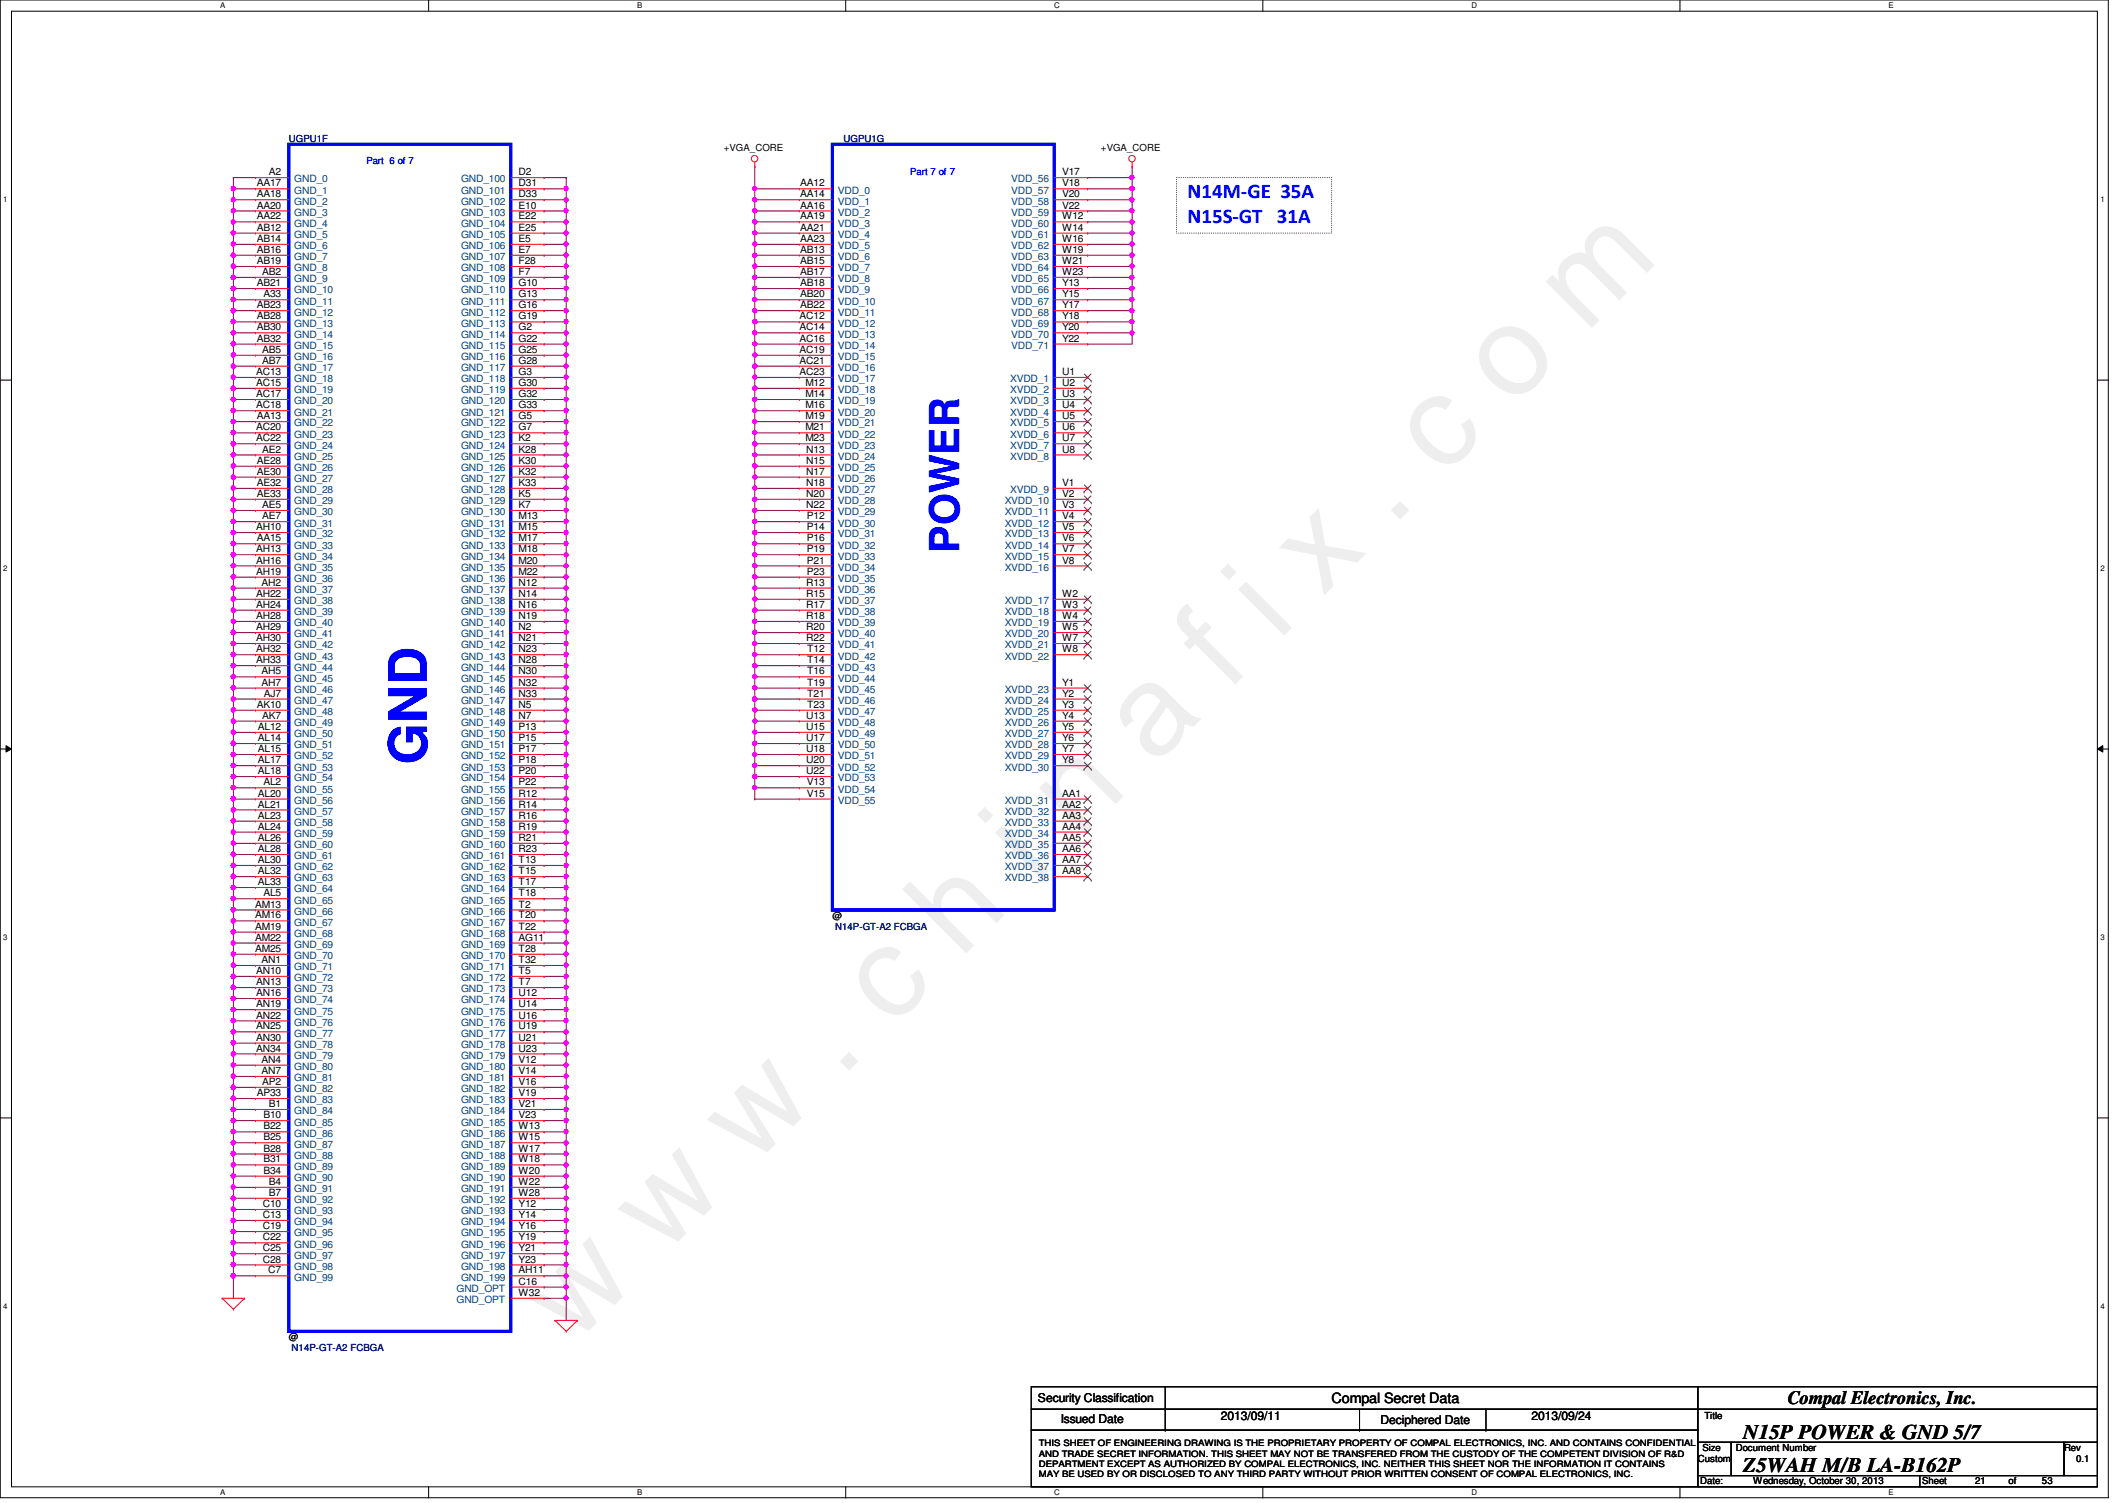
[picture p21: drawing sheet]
<svg xmlns="http://www.w3.org/2000/svg" width="297mm" height="210mm" viewBox="0 0 297 210" stroke-linecap="round" stroke-linejoin="round" font-family="sans-serif">
<defs><g id="words">
<text font-size="17.6" fill="#f0f" x="80.1" y="188" transform="rotate(-45 80.1 188)">w w w . c h i n a f i x . c o m</text>
<text font-size="7.4" fill="#00f" x="59.6" y="106.8" transform="rotate(-90 59.6 106.8)">GND</text>
<text font-size="5.7" fill="#00f" x="133.9" y="77.2" transform="rotate(-90 133.9 77.2)">POWER</text>
<g font-size="2.9" fill="#00f">
<text x="165.9" y="27.6">N14M-GE 35A</text>
<text x="165.9" y="31.2">N15S-GT 31A</text>
</g>
<g font-size="2.9">
<text x="243.5" y="201">N15P POWER &amp; GND 5/7</text>
<text x="243.5" y="205.6">Z5WAH M/B LA-B162P</text>
</g>
<text font-size="2.6" x="249.7" y="196">Compal Electronics, Inc.</text>
<text font-size="2" x="186" y="196">Compal Secret Data</text>
<g font-size="1.7">
<text x="144.9" y="195.8">Security Classification</text>
<text x="148.2" y="198.8">Issued Date</text>
<text x="170.5" y="198.3">2013/09/11</text>
<text x="192.8" y="198.9">Deciphered Date</text>
<text x="213.9" y="198.3">2013/09/24</text>
</g>
<g font-size="1.4" fill="#000080">
<text x="40.3" y="19.9">UGPU1F</text>
<text x="117.8" y="19.9">UGPU1G</text>
<text x="116.6" y="129.8">N14P-GT-A2 FCBGA</text>
<text x="40.7" y="188.7">N14P-GT-A2 FCBGA</text>
</g>
<g font-size="1.4" fill="#00f">
<text x="51.2" y="22.9">Part 6 of 7</text>
<text x="127.1" y="24.5">Part 7 of 7</text>
</g>
<g font-size="1.4">
<text x="101.1" y="21.1">+VGA_CORE</text>
<text x="153.8" y="21.1">+VGA_CORE</text>
<text x="35.9" y="26">AA17</text>
<text x="35.9" y="27.6">AA18</text>
<text x="35.9" y="29.1">AA20</text>
<text x="37.5" y="24.5">A2</text>
<text x="72.4" y="24.5">D2</text>
<text x="72.4" y="26">D31</text>
<text x="72.4" y="27.6">D33</text>
<text x="72.4" y="29.1">E10</text>
<text x="111.8" y="26">AA12</text>
<text x="111.8" y="27.6">AA14</text>
<text x="111.8" y="29.1">AA16</text>
<text x="148.3" y="27.6">V20</text>
<text x="148.3" y="29.1">V22</text>
<text x="148.3" y="24.5">V17</text>
<text x="148.3" y="26">V18</text>
<text x="35.9" y="30.6">AA22</text>
<text x="35.9" y="32.2">AB12</text>
<text x="35.9" y="33.8">AB14</text>
<text x="35.9" y="35.3">AB16</text>
<text x="72.4" y="30.6">E22</text>
<text x="72.4" y="32.2">E25</text>
<text x="72.4" y="33.8">E5</text>
<text x="72.4" y="35.3">E7</text>
<text x="111.8" y="30.6">AA19</text>
<text x="111.8" y="32.2">AA21</text>
<text x="111.8" y="33.8">AA23</text>
<text x="111.8" y="35.3">AB13</text>
<text x="148.3" y="30.6">W12</text>
<text x="148.3" y="32.2">W14</text>
<text x="148.3" y="33.8">W16</text>
<text x="148.3" y="35.3">W19</text>
<text x="35.9" y="36.9">AB19</text>
<text x="35.9" y="40">AB21</text>
<text x="36.6" y="38.4">AB2</text>
<text x="36.8" y="41.5">A33</text>
<text x="72.4" y="36.9">F28</text>
<text x="72.4" y="38.4">F7</text>
<text x="72.4" y="40">G10</text>
<text x="72.4" y="41.5">G13</text>
<text x="111.8" y="36.9">AB15</text>
<text x="111.8" y="38.4">AB17</text>
<text x="111.8" y="40">AB18</text>
<text x="111.8" y="41.5">AB20</text>
<text x="148.3" y="36.9">W21</text>
<text x="148.3" y="38.4">W23</text>
<text x="148.3" y="40">Y13</text>
<text x="148.3" y="41.5">Y15</text>
<text x="35.9" y="43.1">AB23</text>
<text x="35.9" y="44.6">AB28</text>
<text x="35.9" y="46.1">AB30</text>
<text x="35.9" y="47.7">AB32</text>
<text x="72.4" y="43.1">G16</text>
<text x="72.4" y="44.6">G19</text>
<text x="72.4" y="46.1">G2</text>
<text x="72.4" y="47.7">G22</text>
<text x="111.7" y="44.6">AC12</text>
<text x="111.7" y="46.1">AC14</text>
<text x="111.7" y="47.7">AC16</text>
<text x="111.8" y="43.1">AB22</text>
<text x="148.3" y="43.1">Y17</text>
<text x="148.3" y="44.6">Y18</text>
<text x="148.3" y="46.1">Y20</text>
<text x="148.3" y="47.7">Y22</text>
<text x="35.8" y="52.4">AC13</text>
<text x="35.8" y="53.9">AC15</text>
<text x="36.6" y="49.3">AB5</text>
<text x="36.6" y="50.8">AB7</text>
<text x="72.4" y="49.3">G25</text>
<text x="72.4" y="50.8">G28</text>
<text x="72.4" y="52.4">G3</text>
<text x="72.4" y="53.9">G30</text>
<text x="111.7" y="49.3">AC19</text>
<text x="111.7" y="50.8">AC21</text>
<text x="111.7" y="52.4">AC23</text>
<text x="112.5" y="53.9">M12</text>
<text x="148.3" y="52.4">U1</text>
<text x="148.3" y="53.9">U2</text>
<text x="35.8" y="55.5">AC17</text>
<text x="35.8" y="57">AC18</text>
<text x="35.9" y="58.5">AA13</text>
<text x="72.4" y="55.5">G32</text>
<text x="72.4" y="57">G33</text>
<text x="72.4" y="58.5">G5</text>
<text x="112.5" y="55.5">M14</text>
<text x="112.5" y="57">M16</text>
<text x="112.5" y="58.5">M19</text>
<text x="148.3" y="55.5">U3</text>
<text x="148.3" y="57">U4</text>
<text x="148.3" y="58.5">U5</text>
<text x="35.8" y="60.1">AC20</text>
<text x="35.8" y="61.6">AC22</text>
<text x="35.9" y="64.8">AE28</text>
<text x="36.6" y="63.2">AE2</text>
<text x="72.4" y="60.1">G7</text>
<text x="72.4" y="61.6">K2</text>
<text x="72.4" y="63.2">K28</text>
<text x="72.4" y="64.8">K30</text>
<text x="112.5" y="60.1">M21</text>
<text x="112.5" y="61.6">M23</text>
<text x="112.6" y="63.2">N13</text>
<text x="112.6" y="64.8">N15</text>
<text x="148.3" y="60.1">U6</text>
<text x="148.3" y="61.6">U7</text>
<text x="148.3" y="63.2">U8</text>
<text x="35.9" y="66.3">AE30</text>
<text x="35.9" y="67.9">AE32</text>
<text x="35.9" y="69.4">AE33</text>
<text x="36.6" y="71">AE5</text>
<text x="72.4" y="66.3">K32</text>
<text x="72.4" y="67.9">K33</text>
<text x="72.4" y="69.4">K5</text>
<text x="72.4" y="71">K7</text>
<text x="112.6" y="66.3">N17</text>
<text x="112.6" y="67.9">N18</text>
<text x="112.6" y="69.4">N20</text>
<text x="112.6" y="71">N22</text>
<text x="148.3" y="67.9">V1</text>
<text x="148.3" y="69.4">V2</text>
<text x="148.3" y="71">V3</text>
<text x="35.8" y="74">AH10</text>
<text x="35.8" y="77.1">AH13</text>
<text x="35.9" y="75.6">AA15</text>
<text x="36.6" y="72.5">AE7</text>
<text x="72.4" y="72.5">M13</text>
<text x="72.4" y="74">M15</text>
<text x="72.4" y="75.6">M17</text>
<text x="72.4" y="77.1">M18</text>
<text x="112.7" y="72.5">P12</text>
<text x="112.7" y="74">P14</text>
<text x="112.7" y="75.6">P16</text>
<text x="112.7" y="77.1">P19</text>
<text x="148.3" y="72.5">V4</text>
<text x="148.3" y="74">V5</text>
<text x="148.3" y="75.6">V6</text>
<text x="148.3" y="77.1">V7</text>
<text x="35.8" y="78.7">AH16</text>
<text x="35.8" y="80.3">AH19</text>
<text x="35.8" y="83.4">AH22</text>
<text x="36.5" y="81.8">AH2</text>
<text x="72.4" y="78.7">M20</text>
<text x="72.4" y="80.3">M22</text>
<text x="72.4" y="81.8">N12</text>
<text x="72.4" y="83.4">N14</text>
<text x="112.6" y="81.8">R13</text>
<text x="112.6" y="83.4">R15</text>
<text x="112.7" y="78.7">P21</text>
<text x="112.7" y="80.3">P23</text>
<text x="148.3" y="78.7">V8</text>
<text x="148.3" y="83.4">W2</text>
<text x="35.8" y="84.9">AH24</text>
<text x="35.8" y="86.4">AH28</text>
<text x="35.8" y="88">AH29</text>
<text x="35.8" y="89.5">AH30</text>
<text x="72.4" y="84.9">N16</text>
<text x="72.4" y="86.4">N19</text>
<text x="72.4" y="88">N2</text>
<text x="72.4" y="89.5">N21</text>
<text x="112.6" y="84.9">R17</text>
<text x="112.6" y="86.4">R18</text>
<text x="112.6" y="88">R20</text>
<text x="112.6" y="89.5">R22</text>
<text x="148.3" y="84.9">W3</text>
<text x="148.3" y="86.4">W4</text>
<text x="148.3" y="88">W5</text>
<text x="148.3" y="89.5">W7</text>
<text x="35.8" y="91.1">AH32</text>
<text x="35.8" y="92.6">AH33</text>
<text x="36.5" y="94.2">AH5</text>
<text x="36.5" y="95.8">AH7</text>
<text x="72.4" y="91.1">N23</text>
<text x="72.4" y="92.6">N28</text>
<text x="72.4" y="94.2">N30</text>
<text x="72.4" y="95.8">N32</text>
<text x="112.7" y="91.1">T12</text>
<text x="112.7" y="92.6">T14</text>
<text x="112.7" y="94.2">T16</text>
<text x="112.7" y="95.8">T19</text>
<text x="148.3" y="91.1">W8</text>
<text x="148.3" y="95.8">Y1</text>
<text x="35.9" y="98.8">AK10</text>
<text x="36" y="101.9">AL12</text>
<text x="36.6" y="100.4">AK7</text>
<text x="36.8" y="97.3">AJ7</text>
<text x="72.4" y="97.3">N33</text>
<text x="72.4" y="98.8">N5</text>
<text x="72.4" y="100.4">N7</text>
<text x="72.4" y="101.9">P13</text>
<text x="112.6" y="100.4">U13</text>
<text x="112.6" y="101.9">U15</text>
<text x="112.7" y="97.3">T21</text>
<text x="112.7" y="98.8">T23</text>
<text x="148.3" y="97.3">Y2</text>
<text x="148.3" y="98.8">Y3</text>
<text x="148.3" y="100.4">Y4</text>
<text x="148.3" y="101.9">Y5</text>
<text x="36" y="103.5">AL14</text>
<text x="36" y="105">AL15</text>
<text x="36" y="106.6">AL17</text>
<text x="72.4" y="103.5">P15</text>
<text x="72.4" y="105">P17</text>
<text x="72.4" y="106.6">P18</text>
<text x="112.6" y="103.5">U17</text>
<text x="112.6" y="105">U18</text>
<text x="112.6" y="106.6">U20</text>
<text x="148.3" y="103.5">Y6</text>
<text x="148.3" y="105">Y7</text>
<text x="148.3" y="106.6">Y8</text>
<text x="36" y="108.1">AL18</text>
<text x="36" y="111.3">AL20</text>
<text x="36" y="112.8">AL21</text>
<text x="36.8" y="109.7">AL2</text>
<text x="72.4" y="108.1">P20</text>
<text x="72.4" y="109.7">P22</text>
<text x="72.4" y="111.3">R12</text>
<text x="72.4" y="112.8">R14</text>
<text x="112.6" y="108.1">U22</text>
<text x="112.7" y="109.7">V13</text>
<text x="112.7" y="111.3">V15</text>
<text x="148.3" y="111.3">AA1</text>
<text x="148.3" y="112.8">AA2</text>
<text x="36" y="114.3">AL23</text>
<text x="36" y="115.9">AL24</text>
<text x="36" y="117.4">AL26</text>
<text x="36" y="119">AL28</text>
<text x="72.4" y="114.3">R16</text>
<text x="72.4" y="115.9">R19</text>
<text x="72.4" y="117.4">R21</text>
<text x="72.4" y="119">R23</text>
<text x="148.3" y="114.3">AA3</text>
<text x="148.3" y="115.9">AA4</text>
<text x="148.3" y="117.4">AA5</text>
<text x="148.3" y="119">AA6</text>
<text x="36" y="120.5">AL30</text>
<text x="36" y="122.1">AL32</text>
<text x="36" y="123.6">AL33</text>
<text x="36.8" y="125.2">AL5</text>
<text x="72.4" y="120.5">T13</text>
<text x="72.4" y="122.1">T15</text>
<text x="72.4" y="123.6">T17</text>
<text x="72.4" y="125.2">T18</text>
<text x="148.3" y="120.5">AA7</text>
<text x="148.3" y="122.1">AA8</text>
<text x="35.6" y="126.7">AM13</text>
<text x="35.6" y="128.3">AM16</text>
<text x="35.6" y="129.8">AM19</text>
<text x="35.6" y="131.4">AM22</text>
<text x="72.4" y="126.7">T2</text>
<text x="72.4" y="128.3">T20</text>
<text x="72.4" y="129.8">T22</text>
<text x="72.4" y="131.4">AG11</text>
<text x="116.2" y="128.3">@</text>
<text x="35.6" y="132.9">AM25</text>
<text x="35.8" y="136">AN10</text>
<text x="35.8" y="137.6">AN13</text>
<text x="36.5" y="134.5">AN1</text>
<text x="72.4" y="132.9">T28</text>
<text x="72.4" y="134.5">T32</text>
<text x="72.4" y="136">T5</text>
<text x="72.4" y="137.6">T7</text>
<text x="35.8" y="139.1">AN16</text>
<text x="35.8" y="140.7">AN19</text>
<text x="35.8" y="142.2">AN22</text>
<text x="35.8" y="143.8">AN25</text>
<text x="72.4" y="139.1">U12</text>
<text x="72.4" y="140.7">U14</text>
<text x="72.4" y="142.2">U16</text>
<text x="72.4" y="143.8">U19</text>
<text x="35.8" y="145.3">AN30</text>
<text x="35.8" y="146.9">AN34</text>
<text x="36.5" y="148.4">AN4</text>
<text x="36.5" y="150">AN7</text>
<text x="72.4" y="145.3">U21</text>
<text x="72.4" y="146.9">U23</text>
<text x="72.4" y="148.4">V12</text>
<text x="72.4" y="150">V14</text>
<text x="35.9" y="153.1">AP33</text>
<text x="36.6" y="151.5">AP2</text>
<text x="37.5" y="154.6">B1</text>
<text x="72.4" y="151.5">V16</text>
<text x="72.4" y="153.1">V19</text>
<text x="72.4" y="154.6">V21</text>
<text x="36.8" y="156.2">B10</text>
<text x="36.8" y="157.7">B22</text>
<text x="36.8" y="159.3">B25</text>
<text x="36.8" y="160.8">B28</text>
<text x="72.4" y="156.2">V23</text>
<text x="72.4" y="157.7">W13</text>
<text x="72.4" y="159.3">W15</text>
<text x="72.4" y="160.8">W17</text>
<text x="36.8" y="162.3">B31</text>
<text x="36.8" y="163.9">B34</text>
<text x="37.5" y="165.5">B4</text>
<text x="37.5" y="167">B7</text>
<text x="72.4" y="162.3">W18</text>
<text x="72.4" y="163.9">W20</text>
<text x="72.4" y="165.5">W22</text>
<text x="72.4" y="167">W28</text>
<text x="36.7" y="168.6">C10</text>
<text x="36.7" y="170.1">C13</text>
<text x="36.7" y="171.7">C19</text>
<text x="36.7" y="173.2">C22</text>
<text x="72.4" y="168.6">Y12</text>
<text x="72.4" y="170.1">Y14</text>
<text x="72.4" y="171.7">Y16</text>
<text x="72.4" y="173.2">Y19</text>
<text x="36.7" y="174.8">C25</text>
<text x="36.7" y="176.3">C28</text>
<text x="37.5" y="177.8">C7</text>
<text x="72.4" y="174.8">Y21</text>
<text x="72.4" y="176.3">Y23</text>
<text x="72.4" y="177.8">AH11</text>
<text x="72.4" y="179.4">C16</text>
<text x="72.4" y="181">W32</text>
<text x="40.3" y="187.2">@</text>
<text x="237.7" y="202.6">Size</text>
<text x="238" y="198.2">Title</text>
<text x="242.4" y="202.6">Document Number</text>
<text x="288.2" y="202.6">Rev</text>
<text x="237.1" y="204.2">Custom</text>
<text x="237.4" y="207.3">Date:</text>
<text x="244.9" y="207.3">Wednesday, October 30, 2013</text>
<text x="268.4" y="207.3">Sheet</text>
<text x="275.8" y="207.3">21</text>
<text x="280.5" y="207.3">of</text>
<text x="285.2" y="207.3">53</text>
<text x="289.9" y="204.2">0.1</text>
</g>
<g font-size="1.4" fill="#004080">
<text x="41.1" y="25.5">GND_0</text>
<text x="41.1" y="27.1">GND_1</text>
<text x="41.1" y="28.6">GND_2</text>
<text x="64.4" y="25.5">GND_100</text>
<text x="64.4" y="27.1">GND_101</text>
<text x="64.4" y="28.6">GND_102</text>
<text x="117" y="27.1">VDD_0</text>
<text x="117" y="28.6">VDD_1</text>
<text x="141.2" y="28.6">VDD_58</text>
<text x="141.2" y="25.5">VDD_56</text>
<text x="141.2" y="27.1">VDD_57</text>
<text x="41.1" y="30.1">GND_3</text>
<text x="41.1" y="31.7">GND_4</text>
<text x="41.1" y="33.2">GND_5</text>
<text x="41.1" y="34.8">GND_6</text>
<text x="64.4" y="30.1">GND_103</text>
<text x="64.4" y="31.7">GND_104</text>
<text x="64.4" y="33.2">GND_105</text>
<text x="64.4" y="34.8">GND_106</text>
<text x="117" y="30.1">VDD_2</text>
<text x="117" y="31.7">VDD_3</text>
<text x="117" y="33.2">VDD_4</text>
<text x="117" y="34.8">VDD_5</text>
<text x="141.2" y="30.1">VDD_59</text>
<text x="141.2" y="31.7">VDD_60</text>
<text x="141.2" y="33.2">VDD_61</text>
<text x="141.2" y="34.8">VDD_62</text>
<text x="41.1" y="36.3">GND_7</text>
<text x="41.1" y="37.9">GND_8</text>
<text x="41.1" y="39.4">GND_9</text>
<text x="41.1" y="41">GND_10</text>
<text x="64.4" y="36.3">GND_107</text>
<text x="64.4" y="37.9">GND_108</text>
<text x="64.4" y="39.4">GND_109</text>
<text x="64.4" y="41">GND_110</text>
<text x="117" y="36.3">VDD_6</text>
<text x="117" y="37.9">VDD_7</text>
<text x="117" y="39.4">VDD_8</text>
<text x="117" y="41">VDD_9</text>
<text x="141.2" y="36.3">VDD_63</text>
<text x="141.2" y="37.9">VDD_64</text>
<text x="141.2" y="39.4">VDD_65</text>
<text x="141.2" y="41">VDD_66</text>
<text x="41.1" y="42.5">GND_11</text>
<text x="41.1" y="44.1">GND_12</text>
<text x="41.1" y="45.6">GND_13</text>
<text x="41.1" y="47.2">GND_14</text>
<text x="64.4" y="42.5">GND_111</text>
<text x="64.4" y="44.1">GND_112</text>
<text x="64.4" y="45.6">GND_113</text>
<text x="64.4" y="47.2">GND_114</text>
<text x="117" y="42.5">VDD_10</text>
<text x="117" y="44.1">VDD_11</text>
<text x="117" y="45.6">VDD_12</text>
<text x="117" y="47.2">VDD_13</text>
<text x="141.2" y="42.5">VDD_67</text>
<text x="141.2" y="44.1">VDD_68</text>
<text x="141.2" y="45.6">VDD_69</text>
<text x="141.2" y="47.2">VDD_70</text>
<text x="41.1" y="48.7">GND_15</text>
<text x="41.1" y="50.3">GND_16</text>
<text x="41.1" y="51.8">GND_17</text>
<text x="41.1" y="53.4">GND_18</text>
<text x="64.4" y="48.7">GND_115</text>
<text x="64.4" y="50.3">GND_116</text>
<text x="64.4" y="51.8">GND_117</text>
<text x="64.4" y="53.4">GND_118</text>
<text x="117" y="48.7">VDD_14</text>
<text x="117" y="50.3">VDD_15</text>
<text x="117" y="51.8">VDD_16</text>
<text x="117" y="53.4">VDD_17</text>
<text x="141.1" y="53.4">XVDD_1</text>
<text x="141.2" y="48.7">VDD_71</text>
<text x="41.1" y="54.9">GND_19</text>
<text x="41.1" y="56.5">GND_20</text>
<text x="41.1" y="58">GND_21</text>
<text x="41.1" y="59.6">GND_22</text>
<text x="64.4" y="54.9">GND_119</text>
<text x="64.4" y="56.5">GND_120</text>
<text x="64.4" y="58">GND_121</text>
<text x="64.4" y="59.6">GND_122</text>
<text x="117" y="54.9">VDD_18</text>
<text x="117" y="56.5">VDD_19</text>
<text x="117" y="58">VDD_20</text>
<text x="117" y="59.6">VDD_21</text>
<text x="141.1" y="54.9">XVDD_2</text>
<text x="141.1" y="56.5">XVDD_3</text>
<text x="141.1" y="58">XVDD_4</text>
<text x="141.1" y="59.6">XVDD_5</text>
<text x="41.1" y="61.1">GND_23</text>
<text x="41.1" y="62.7">GND_24</text>
<text x="41.1" y="64.2">GND_25</text>
<text x="41.1" y="65.8">GND_26</text>
<text x="64.4" y="61.1">GND_123</text>
<text x="64.4" y="62.7">GND_124</text>
<text x="64.4" y="64.2">GND_125</text>
<text x="64.4" y="65.8">GND_126</text>
<text x="117" y="61.1">VDD_22</text>
<text x="117" y="62.7">VDD_23</text>
<text x="117" y="64.2">VDD_24</text>
<text x="117" y="65.8">VDD_25</text>
<text x="141.1" y="61.1">XVDD_6</text>
<text x="141.1" y="62.7">XVDD_7</text>
<text x="141.1" y="64.2">XVDD_8</text>
<text x="41.1" y="67.3">GND_27</text>
<text x="41.1" y="68.9">GND_28</text>
<text x="41.1" y="70.4">GND_29</text>
<text x="41.1" y="72">GND_30</text>
<text x="64.4" y="67.3">GND_127</text>
<text x="64.4" y="68.9">GND_128</text>
<text x="64.4" y="70.4">GND_129</text>
<text x="64.4" y="72">GND_130</text>
<text x="117" y="67.3">VDD_26</text>
<text x="117" y="68.9">VDD_27</text>
<text x="117" y="70.4">VDD_28</text>
<text x="117" y="72">VDD_29</text>
<text x="140.3" y="70.4">XVDD_10</text>
<text x="140.3" y="72">XVDD_11</text>
<text x="141.1" y="68.9">XVDD_9</text>
<text x="41.1" y="73.5">GND_31</text>
<text x="41.1" y="75.1">GND_32</text>
<text x="41.1" y="76.6">GND_33</text>
<text x="64.4" y="73.5">GND_131</text>
<text x="64.4" y="75.1">GND_132</text>
<text x="64.4" y="76.6">GND_133</text>
<text x="117" y="73.5">VDD_30</text>
<text x="117" y="75.1">VDD_31</text>
<text x="117" y="76.6">VDD_32</text>
<text x="140.3" y="73.5">XVDD_12</text>
<text x="140.3" y="75.1">XVDD_13</text>
<text x="140.3" y="76.6">XVDD_14</text>
<text x="41.1" y="78.1">GND_34</text>
<text x="41.1" y="79.7">GND_35</text>
<text x="41.1" y="81.3">GND_36</text>
<text x="41.1" y="82.8">GND_37</text>
<text x="64.4" y="78.1">GND_134</text>
<text x="64.4" y="79.7">GND_135</text>
<text x="64.4" y="81.3">GND_136</text>
<text x="64.4" y="82.8">GND_137</text>
<text x="117" y="78.1">VDD_33</text>
<text x="117" y="79.7">VDD_34</text>
<text x="117" y="81.3">VDD_35</text>
<text x="117" y="82.8">VDD_36</text>
<text x="140.3" y="78.1">XVDD_15</text>
<text x="140.3" y="79.7">XVDD_16</text>
<text x="41.1" y="84.4">GND_38</text>
<text x="41.1" y="85.9">GND_39</text>
<text x="41.1" y="87.5">GND_40</text>
<text x="41.1" y="89">GND_41</text>
<text x="64.4" y="84.4">GND_138</text>
<text x="64.4" y="85.9">GND_139</text>
<text x="64.4" y="87.5">GND_140</text>
<text x="64.4" y="89">GND_141</text>
<text x="117" y="84.4">VDD_37</text>
<text x="117" y="85.9">VDD_38</text>
<text x="117" y="87.5">VDD_39</text>
<text x="117" y="89">VDD_40</text>
<text x="140.3" y="84.4">XVDD_17</text>
<text x="140.3" y="85.9">XVDD_18</text>
<text x="140.3" y="87.5">XVDD_19</text>
<text x="140.3" y="89">XVDD_20</text>
<text x="41.1" y="90.6">GND_42</text>
<text x="41.1" y="92.1">GND_43</text>
<text x="41.1" y="93.6">GND_44</text>
<text x="41.1" y="95.2">GND_45</text>
<text x="64.4" y="90.6">GND_142</text>
<text x="64.4" y="92.1">GND_143</text>
<text x="64.4" y="93.6">GND_144</text>
<text x="64.4" y="95.2">GND_145</text>
<text x="117" y="90.6">VDD_41</text>
<text x="117" y="92.1">VDD_42</text>
<text x="117" y="93.6">VDD_43</text>
<text x="117" y="95.2">VDD_44</text>
<text x="140.3" y="90.6">XVDD_21</text>
<text x="140.3" y="92.1">XVDD_22</text>
<text x="41.1" y="96.8">GND_46</text>
<text x="41.1" y="98.3">GND_47</text>
<text x="41.1" y="99.9">GND_48</text>
<text x="41.1" y="101.4">GND_49</text>
<text x="64.4" y="96.8">GND_146</text>
<text x="64.4" y="98.3">GND_147</text>
<text x="64.4" y="99.9">GND_148</text>
<text x="64.4" y="101.4">GND_149</text>
<text x="117" y="96.8">VDD_45</text>
<text x="117" y="98.3">VDD_46</text>
<text x="117" y="99.9">VDD_47</text>
<text x="117" y="101.4">VDD_48</text>
<text x="140.3" y="96.8">XVDD_23</text>
<text x="140.3" y="98.3">XVDD_24</text>
<text x="140.3" y="99.9">XVDD_25</text>
<text x="140.3" y="101.4">XVDD_26</text>
<text x="41.1" y="103">GND_50</text>
<text x="41.1" y="104.5">GND_51</text>
<text x="41.1" y="106">GND_52</text>
<text x="41.1" y="107.6">GND_53</text>
<text x="64.4" y="103">GND_150</text>
<text x="64.4" y="104.5">GND_151</text>
<text x="64.4" y="106">GND_152</text>
<text x="64.4" y="107.6">GND_153</text>
<text x="117" y="103">VDD_49</text>
<text x="117" y="104.5">VDD_50</text>
<text x="117" y="106">VDD_51</text>
<text x="117" y="107.6">VDD_52</text>
<text x="140.3" y="103">XVDD_27</text>
<text x="140.3" y="104.5">XVDD_28</text>
<text x="140.3" y="106">XVDD_29</text>
<text x="140.3" y="107.6">XVDD_30</text>
<text x="41.1" y="109.1">GND_54</text>
<text x="41.1" y="110.7">GND_55</text>
<text x="41.1" y="112.3">GND_56</text>
<text x="41.1" y="113.8">GND_57</text>
<text x="64.4" y="109.1">GND_154</text>
<text x="64.4" y="110.7">GND_155</text>
<text x="64.4" y="112.3">GND_156</text>
<text x="64.4" y="113.8">GND_157</text>
<text x="117" y="109.1">VDD_53</text>
<text x="117" y="110.7">VDD_54</text>
<text x="117" y="112.3">VDD_55</text>
<text x="140.3" y="112.3">XVDD_31</text>
<text x="140.3" y="113.8">XVDD_32</text>
<text x="41.1" y="115.4">GND_58</text>
<text x="41.1" y="116.9">GND_59</text>
<text x="41.1" y="118.4">GND_60</text>
<text x="64.4" y="115.4">GND_158</text>
<text x="64.4" y="116.9">GND_159</text>
<text x="64.4" y="118.4">GND_160</text>
<text x="140.3" y="115.4">XVDD_33</text>
<text x="140.3" y="116.9">XVDD_34</text>
<text x="140.3" y="118.4">XVDD_35</text>
<text x="41.1" y="120">GND_61</text>
<text x="41.1" y="121.5">GND_62</text>
<text x="41.1" y="123.1">GND_63</text>
<text x="41.1" y="124.6">GND_64</text>
<text x="64.4" y="120">GND_161</text>
<text x="64.4" y="121.5">GND_162</text>
<text x="64.4" y="123.1">GND_163</text>
<text x="64.4" y="124.6">GND_164</text>
<text x="140.3" y="120">XVDD_36</text>
<text x="140.3" y="121.5">XVDD_37</text>
<text x="140.3" y="123.1">XVDD_38</text>
<text x="41.1" y="126.2">GND_65</text>
<text x="41.1" y="127.8">GND_66</text>
<text x="41.1" y="129.3">GND_67</text>
<text x="41.1" y="130.9">GND_68</text>
<text x="64.4" y="126.2">GND_165</text>
<text x="64.4" y="127.8">GND_166</text>
<text x="64.4" y="129.3">GND_167</text>
<text x="64.4" y="130.9">GND_168</text>
<text x="41.1" y="132.4">GND_69</text>
<text x="41.1" y="133.9">GND_70</text>
<text x="41.1" y="135.5">GND_71</text>
<text x="41.1" y="137">GND_72</text>
<text x="64.4" y="132.4">GND_169</text>
<text x="64.4" y="133.9">GND_170</text>
<text x="64.4" y="135.5">GND_171</text>
<text x="64.4" y="137">GND_172</text>
<text x="41.1" y="138.6">GND_73</text>
<text x="41.1" y="140.1">GND_74</text>
<text x="41.1" y="141.7">GND_75</text>
<text x="41.1" y="143.3">GND_76</text>
<text x="64.4" y="138.6">GND_173</text>
<text x="64.4" y="140.1">GND_174</text>
<text x="64.4" y="141.7">GND_175</text>
<text x="64.4" y="143.3">GND_176</text>
<text x="41.1" y="144.8">GND_77</text>
<text x="41.1" y="146.3">GND_78</text>
<text x="41.1" y="147.9">GND_79</text>
<text x="41.1" y="149.4">GND_80</text>
<text x="64.4" y="144.8">GND_177</text>
<text x="64.4" y="146.3">GND_178</text>
<text x="64.4" y="147.9">GND_179</text>
<text x="64.4" y="149.4">GND_180</text>
<text x="41.1" y="151">GND_81</text>
<text x="41.1" y="152.5">GND_82</text>
<text x="41.1" y="154.1">GND_83</text>
<text x="41.1" y="155.6">GND_84</text>
<text x="64.4" y="151">GND_181</text>
<text x="64.4" y="152.5">GND_182</text>
<text x="64.4" y="154.1">GND_183</text>
<text x="64.4" y="155.6">GND_184</text>
<text x="41.1" y="157.2">GND_85</text>
<text x="41.1" y="158.7">GND_86</text>
<text x="41.1" y="160.3">GND_87</text>
<text x="41.1" y="161.8">GND_88</text>
<text x="64.4" y="157.2">GND_185</text>
<text x="64.4" y="158.7">GND_186</text>
<text x="64.4" y="160.3">GND_187</text>
<text x="64.4" y="161.8">GND_188</text>
<text x="41.1" y="163.4">GND_89</text>
<text x="41.1" y="164.9">GND_90</text>
<text x="41.1" y="166.5">GND_91</text>
<text x="64.4" y="163.4">GND_189</text>
<text x="64.4" y="164.9">GND_190</text>
<text x="64.4" y="166.5">GND_191</text>
<text x="41.1" y="168">GND_92</text>
<text x="41.1" y="169.6">GND_93</text>
<text x="41.1" y="171.1">GND_94</text>
<text x="41.1" y="172.7">GND_95</text>
<text x="64.4" y="168">GND_192</text>
<text x="64.4" y="169.6">GND_193</text>
<text x="64.4" y="171.1">GND_194</text>
<text x="64.4" y="172.7">GND_195</text>
<text x="41.1" y="174.2">GND_96</text>
<text x="41.1" y="175.8">GND_97</text>
<text x="41.1" y="177.3">GND_98</text>
<text x="41.1" y="178.9">GND_99</text>
<text x="64.4" y="174.2">GND_196</text>
<text x="64.4" y="175.8">GND_197</text>
<text x="64.4" y="177.3">GND_198</text>
<text x="64.4" y="178.9">GND_199</text>
<text x="63.8" y="180.4">GND_OPT</text>
<text x="63.8" y="182">GND_OPT</text>
</g>
<g font-size="1.2">
<text x="145.1" y="203.4">AND TRADE SECRET INFORMATION. THIS SHEET MAY NOT BE TRANSFERED FROM THE CUSTODY OF THE COMPETENT DIVISION OF R&amp;D</text>
<text x="145.1" y="202">THIS SHEET OF ENGINEERING DRAWING IS THE PROPRIETARY PROPERTY OF COMPAL ELECTRONICS, INC. AND CONTAINS CONFIDENTIAL</text>
<text x="145.1" y="206.3">MAY BE USED BY OR DISCLOSED TO ANY THIRD PARTY WITHOUT PRIOR WRITTEN CONSENT OF COMPAL ELECTRONICS, INC.</text>
<text x="145.1" y="204.9">DEPARTMENT EXCEPT AS AUTHORIZED BY COMPAL ELECTRONICS, INC. NEITHER THIS SHEET NOR THE INFORMATION IT CONTAINS</text>
</g>
<g font-size="1.1">
<text x="30.7" y="1.2">A</text>
<text x="89" y="1.2">B</text>
<text x="147.2" y="1.2">C</text>
<text x="205.5" y="1.2">D</text>
<text x="263.7" y="1.2">E</text>
<text x=".5" y="28.3">1</text>
<text x="293.3" y="28.3">1</text>
<text x=".5" y="79.8">2</text>
<text x="293.3" y="79.8">2</text>
<text x=".5" y="131.3">3</text>
<text x="293.3" y="131.3">3</text>
<text x=".5" y="182.8">4</text>
<text x="293.3" y="182.8">4</text>
<text x="30.7" y="208.8">A</text>
<text x="89" y="208.8">B</text>
<text x="147.2" y="208.8">C</text>
<text x="205.5" y="208.8">D</text>
<text x="263.7" y="208.8">E</text>
</g>
</g></defs>
<path d="M0 0h294.4v209.2h-294.4zM1.6 1.6h291.3v206h-291.3z" fill="none" stroke="#000" stroke-width=".14"/>
<g fill="#fff">
<path d="M30.7 .2h.7v1.2h-.7z"/>
<path d="M30.7 207.9h.7v1.1h-.7z"/>
</g>
<path d="M59.9 0v1.6M59.9 207.6v1.6" fill="none" stroke="#000" stroke-width=".14"/>
<g fill="#fff">
<path d="M89 .2h.7v1.2h-.7z"/>
<path d="M89 207.9h.7v1.1h-.7z"/>
</g>
<path d="M118.1 0v1.6M118.1 207.6v1.6" fill="none" stroke="#000" stroke-width=".14"/>
<g fill="#fff">
<path d="M147.2 .2h.8v1.2h-.8z"/>
<path d="M147.2 207.9h.8v1.1h-.8z"/>
</g>
<path d="M176.4 0v1.6M176.4 207.6v1.6" fill="none" stroke="#000" stroke-width=".14"/>
<g fill="#fff">
<path d="M205.5 .2h.7v1.2h-.7z"/>
<path d="M205.5 207.9h.7v1.1h-.7z"/>
</g>
<path d="M234.6 0v1.6M234.6 207.6v1.6" fill="none" stroke="#000" stroke-width=".14"/>
<g fill="#fff">
<path d="M263.7 .2h.8v1.2h-.8z"/>
<path d="M263.7 207.9h.8v1.1h-.8z"/>
<path d="M.5 27.3h.6v1.2h-.6z"/>
<path d="M293.3 27.3h.6v1.2h-.6z"/>
<path d="M.5 78.8h.6v1.2h-.6z"/>
<path d="M293.3 78.8h.6v1.2h-.6z"/>
</g>
<path d="M0 53.1h1.6M292.9 53.1h1.6" fill="none" stroke="#000" stroke-width=".14"/>
<g fill="#fff">
<path d="M.5 130.3h.6v1.2h-.6z"/>
<path d="M293.3 130.3h.6v1.2h-.6z"/>
</g>
<path d="M0 104.6h1.6M.8 104.1l.8 .5-.8 .4zM292.9 104.6l.8-.5v.9zM292.9 104.6h1.6" fill="none" stroke="#000" stroke-width=".14"/>
<path d="M.8 104.1l.8 .5-.8 .4zM292.9 104.6l.8-.5v.9z" fill="#000"/>
<g fill="#fff">
<path d="M.5 181.9h.6v1.1h-.6z"/>
<path d="M293.3 181.9h.6v1.1h-.6z"/>
</g>
<path d="M0 156.1h1.6M292.9 156.1h1.6" fill="none" stroke="#000" stroke-width=".14"/>
<path d="M32.6 93h.1M32.6 93v1.5" fill="none" stroke="#800040" stroke-width=".14"/>
<circle cx="32.6" cy="93" r=".29" fill="#f0f"/>
<circle cx="32.6" cy="93" r=".29" fill="none" stroke="#f0f" stroke-width=".14"/>
<path d="M32.6 88.3h.1M32.6 88.3v1.6" fill="none" stroke="#800040" stroke-width=".14"/>
<circle cx="32.6" cy="88.3" r=".29" fill="#f0f"/>
<circle cx="32.6" cy="88.3" r=".29" fill="none" stroke="#f0f" stroke-width=".14"/>
<path d="M32.6 83.7h.1M32.6 83.7v1.5" fill="none" stroke="#800040" stroke-width=".14"/>
<circle cx="32.6" cy="83.6" r=".29" fill="#f0f"/>
<circle cx="32.6" cy="83.6" r=".29" fill="none" stroke="#f0f" stroke-width=".14"/>
<path d="M32.6 94.5h.1M32.6 94.5v1.6" fill="none" stroke="#800040" stroke-width=".14"/>
<circle cx="32.6" cy="94.5" r=".29" fill="#f0f"/>
<circle cx="32.6" cy="94.5" r=".29" fill="none" stroke="#f0f" stroke-width=".14"/>
<path d="M32.6 89.9h.1M32.6 89.9v1.5" fill="none" stroke="#800040" stroke-width=".14"/>
<circle cx="32.6" cy="89.9" r=".29" fill="#f0f"/>
<circle cx="32.6" cy="89.9" r=".29" fill="none" stroke="#f0f" stroke-width=".14"/>
<path d="M32.6 85.2h.1M32.6 85.2v1.6" fill="none" stroke="#800040" stroke-width=".14"/>
<circle cx="32.6" cy="85.2" r=".29" fill="#f0f"/>
<circle cx="32.6" cy="85.2" r=".29" fill="none" stroke="#f0f" stroke-width=".14"/>
<path d="M32.6 96.1h.1M32.6 96.1v1.5" fill="none" stroke="#800040" stroke-width=".14"/>
<circle cx="32.6" cy="96" r=".29" fill="#f0f"/>
<circle cx="32.6" cy="96" r=".29" fill="none" stroke="#f0f" stroke-width=".14"/>
<path d="M32.6 27.9h.1M32.6 29.5h.1M32.6 27.9h3.1M32.6 29.5v1.5" fill="none" stroke="#800040" stroke-width=".14"/>
<circle cx="32.6" cy="31" r=".29" fill="#f0f"/>
<circle cx="32.6" cy="31" r=".29" fill="none" stroke="#f0f" stroke-width=".14"/>
<path d="M32.6 82.1h.1M32.6 82.1v1.6" fill="none" stroke="#800040" stroke-width=".14"/>
<circle cx="32.6" cy="82.1" r=".29" fill="#f0f"/>
<circle cx="32.6" cy="82.1" r=".29" fill="none" stroke="#f0f" stroke-width=".14"/>
<path d="M32.6 91.4h.1M32.6 91.4v1.6" fill="none" stroke="#800040" stroke-width=".14"/>
<circle cx="32.6" cy="91.4" r=".29" fill="#f0f"/>
<circle cx="32.6" cy="91.4" r=".29" fill="none" stroke="#f0f" stroke-width=".14"/>
<path d="M32.6 86.8h.1M32.6 86.8v1.5" fill="none" stroke="#800040" stroke-width=".14"/>
<circle cx="32.6" cy="86.8" r=".29" fill="#f0f"/>
<circle cx="32.6" cy="86.8" r=".29" fill="none" stroke="#f0f" stroke-width=".14"/>
<path d="M32.6 41.9h.1M32.6 41.9v1.5" fill="none" stroke="#800040" stroke-width=".14"/>
<circle cx="32.6" cy="41.8" r=".29" fill="#f0f"/>
<circle cx="32.6" cy="41.8" r=".29" fill="none" stroke="#f0f" stroke-width=".14"/>
<path d="M32.6 37.2h.1M32.6 37.2v1.5" fill="none" stroke="#800040" stroke-width=".14"/>
<circle cx="32.6" cy="37.2" r=".29" fill="#f0f"/>
<circle cx="32.6" cy="37.2" r=".29" fill="none" stroke="#f0f" stroke-width=".14"/>
<path d="M32.6 32.6h.1M32.6 32.6v1.5" fill="none" stroke="#800040" stroke-width=".14"/>
<circle cx="32.6" cy="32.5" r=".29" fill="#f0f"/>
<circle cx="32.6" cy="32.5" r=".29" fill="none" stroke="#f0f" stroke-width=".14"/>
<path d="M32.6 43.4h.1M32.6 43.4v1.6" fill="none" stroke="#800040" stroke-width=".14"/>
<circle cx="32.6" cy="43.4" r=".29" fill="#f0f"/>
<circle cx="32.6" cy="43.4" r=".29" fill="none" stroke="#f0f" stroke-width=".14"/>
<path d="M32.6 38.7h.1M32.6 38.7v1.6" fill="none" stroke="#800040" stroke-width=".14"/>
<circle cx="32.6" cy="38.7" r=".29" fill="#f0f"/>
<circle cx="32.6" cy="38.7" r=".29" fill="none" stroke="#f0f" stroke-width=".14"/>
<path d="M32.6 34.1h.1M32.6 34.1v1.5" fill="none" stroke="#800040" stroke-width=".14"/>
<circle cx="32.6" cy="34.1" r=".29" fill="#f0f"/>
<circle cx="32.6" cy="34.1" r=".29" fill="none" stroke="#f0f" stroke-width=".14"/>
<path d="M32.6 45h.1M32.6 45v1.5" fill="none" stroke="#800040" stroke-width=".14"/>
<circle cx="32.6" cy="46.5" r=".29" fill="#f0f"/>
<circle cx="32.6" cy="46.5" r=".29" fill="none" stroke="#f0f" stroke-width=".14"/>
<circle cx="32.6" cy="44.9" r=".29" fill="#f0f"/>
<circle cx="32.6" cy="44.9" r=".29" fill="none" stroke="#f0f" stroke-width=".14"/>
<path d="M32.6 31h.1M32.6 31v1.6M32.6 40.3h.1M32.6 40.3v1.6" fill="none" stroke="#800040" stroke-width=".14"/>
<circle cx="32.6" cy="40.3" r=".29" fill="#f0f"/>
<circle cx="32.6" cy="40.3" r=".29" fill="none" stroke="#f0f" stroke-width=".14"/>
<path d="M32.6 35.6h.1M32.6 35.6v1.6" fill="none" stroke="#800040" stroke-width=".14"/>
<circle cx="32.6" cy="35.6" r=".29" fill="#f0f"/>
<circle cx="32.6" cy="35.6" r=".29" fill="none" stroke="#f0f" stroke-width=".14"/>
<path d="M32.6 144.1h.1M32.6 144.1v1.6" fill="none" stroke="#800040" stroke-width=".14"/>
<circle cx="32.6" cy="144.1" r=".29" fill="#f0f"/>
<circle cx="32.6" cy="144.1" r=".29" fill="none" stroke="#f0f" stroke-width=".14"/>
<path d="M32.6 139.4h.1M32.6 139.4v1.6" fill="none" stroke="#800040" stroke-width=".14"/>
<circle cx="32.6" cy="139.4" r=".29" fill="#f0f"/>
<circle cx="32.6" cy="139.4" r=".29" fill="none" stroke="#f0f" stroke-width=".14"/>
<path d="M32.6 134.8h.1M32.6 134.8v1.6" fill="none" stroke="#800040" stroke-width=".14"/>
<circle cx="32.6" cy="134.8" r=".29" fill="#f0f"/>
<circle cx="32.6" cy="134.8" r=".29" fill="none" stroke="#f0f" stroke-width=".14"/>
<path d="M32.6 145.7h.1M32.6 145.7v1.5" fill="none" stroke="#800040" stroke-width=".14"/>
<circle cx="32.6" cy="145.6" r=".29" fill="#f0f"/>
<circle cx="32.6" cy="145.6" r=".29" fill="none" stroke="#f0f" stroke-width=".14"/>
<path d="M32.6 141h.1M32.6 141v1.6" fill="none" stroke="#800040" stroke-width=".14"/>
<circle cx="32.6" cy="141" r=".29" fill="#f0f"/>
<circle cx="32.6" cy="141" r=".29" fill="none" stroke="#f0f" stroke-width=".14"/>
<path d="M32.6 136.4h.1M32.6 136.4v1.5" fill="none" stroke="#800040" stroke-width=".14"/>
<circle cx="32.6" cy="136.4" r=".29" fill="#f0f"/>
<circle cx="32.6" cy="136.4" r=".29" fill="none" stroke="#f0f" stroke-width=".14"/>
<path d="M32.6 148.8h.1M32.6 148.8v1.5" fill="none" stroke="#800040" stroke-width=".14"/>
<circle cx="32.6" cy="148.7" r=".29" fill="#f0f"/>
<circle cx="32.6" cy="148.7" r=".29" fill="none" stroke="#f0f" stroke-width=".14"/>
<path d="M32.6 133.3h.1M32.6 133.3v1.5" fill="none" stroke="#800040" stroke-width=".14"/>
<circle cx="32.6" cy="133.2" r=".29" fill="#f0f"/>
<circle cx="32.6" cy="133.2" r=".29" fill="none" stroke="#f0f" stroke-width=".14"/>
<path d="M32.6 142.6h.1M32.6 142.6v1.5" fill="none" stroke="#800040" stroke-width=".14"/>
<circle cx="32.6" cy="142.5" r=".29" fill="#f0f"/>
<circle cx="32.6" cy="142.5" r=".29" fill="none" stroke="#f0f" stroke-width=".14"/>
<path d="M32.6 137.9h.1M32.6 137.9v1.5" fill="none" stroke="#800040" stroke-width=".14"/>
<circle cx="32.6" cy="137.9" r=".29" fill="#f0f"/>
<circle cx="32.6" cy="137.9" r=".29" fill="none" stroke="#f0f" stroke-width=".14"/>
<path d="M32.6 161.2h.1M32.6 161.2v1.5" fill="none" stroke="#800040" stroke-width=".14"/>
<circle cx="32.6" cy="161.1" r=".29" fill="#f0f"/>
<circle cx="32.6" cy="161.1" r=".29" fill="none" stroke="#f0f" stroke-width=".14"/>
<path d="M32.6 156.5h.1M32.6 156.5v1.6" fill="none" stroke="#800040" stroke-width=".14"/>
<circle cx="32.6" cy="156.5" r=".29" fill="#f0f"/>
<circle cx="32.6" cy="156.5" r=".29" fill="none" stroke="#f0f" stroke-width=".14"/>
<path d="M32.6 151.8h.1M32.6 151.8v1.6" fill="none" stroke="#800040" stroke-width=".14"/>
<circle cx="32.6" cy="151.8" r=".29" fill="#f0f"/>
<circle cx="32.6" cy="151.8" r=".29" fill="none" stroke="#f0f" stroke-width=".14"/>
<path d="M32.6 162.7h.1M32.6 162.7v1.6" fill="none" stroke="#800040" stroke-width=".14"/>
<circle cx="32.6" cy="162.7" r=".29" fill="#f0f"/>
<circle cx="32.6" cy="162.7" r=".29" fill="none" stroke="#f0f" stroke-width=".14"/>
<path d="M32.6 158.1h.1M32.6 158.1v1.5" fill="none" stroke="#800040" stroke-width=".14"/>
<circle cx="32.6" cy="158" r=".29" fill="#f0f"/>
<circle cx="32.6" cy="158" r=".29" fill="none" stroke="#f0f" stroke-width=".14"/>
<path d="M32.6 153.4h.1M32.6 153.4v1.5" fill="none" stroke="#800040" stroke-width=".14"/>
<circle cx="32.6" cy="153.4" r=".29" fill="#f0f"/>
<circle cx="32.6" cy="153.4" r=".29" fill="none" stroke="#f0f" stroke-width=".14"/>
<path d="M32.6 150.3h.1M32.6 150.3v1.5" fill="none" stroke="#800040" stroke-width=".14"/>
<circle cx="32.6" cy="150.3" r=".29" fill="#f0f"/>
<circle cx="32.6" cy="150.3" r=".29" fill="none" stroke="#f0f" stroke-width=".14"/>
<path d="M32.6 159.6h.1M32.6 159.6v1.6" fill="none" stroke="#800040" stroke-width=".14"/>
<circle cx="32.6" cy="159.6" r=".29" fill="#f0f"/>
<circle cx="32.6" cy="159.6" r=".29" fill="none" stroke="#f0f" stroke-width=".14"/>
<path d="M32.6 154.9h.1M32.6 154.9v1.6" fill="none" stroke="#800040" stroke-width=".14"/>
<circle cx="32.6" cy="154.9" r=".29" fill="#f0f"/>
<circle cx="32.6" cy="154.9" r=".29" fill="none" stroke="#f0f" stroke-width=".14"/>
<path d="M32.6 110h.1M32.6 110v1.6" fill="none" stroke="#800040" stroke-width=".14"/>
<circle cx="32.6" cy="110" r=".29" fill="#f0f"/>
<circle cx="32.6" cy="110" r=".29" fill="none" stroke="#f0f" stroke-width=".14"/>
<path d="M32.6 105.4h.1M32.6 105.4v1.5" fill="none" stroke="#800040" stroke-width=".14"/>
<circle cx="32.6" cy="105.4" r=".29" fill="#f0f"/>
<circle cx="32.6" cy="105.4" r=".29" fill="none" stroke="#f0f" stroke-width=".14"/>
<path d="M32.6 100.7h.1M32.6 100.7v1.6" fill="none" stroke="#800040" stroke-width=".14"/>
<circle cx="32.6" cy="100.7" r=".29" fill="#f0f"/>
<circle cx="32.6" cy="100.7" r=".29" fill="none" stroke="#f0f" stroke-width=".14"/>
<path d="M32.6 111.6h.1M32.6 111.6v1.5" fill="none" stroke="#800040" stroke-width=".14"/>
<circle cx="32.6" cy="111.5" r=".29" fill="#f0f"/>
<circle cx="32.6" cy="111.5" r=".29" fill="none" stroke="#f0f" stroke-width=".14"/>
<path d="M32.6 106.9h.1M32.6 106.9v1.6" fill="none" stroke="#800040" stroke-width=".14"/>
<circle cx="32.6" cy="106.9" r=".29" fill="#f0f"/>
<circle cx="32.6" cy="106.9" r=".29" fill="none" stroke="#f0f" stroke-width=".14"/>
<path d="M32.6 102.3h.1M32.6 102.3v1.5" fill="none" stroke="#800040" stroke-width=".14"/>
<circle cx="32.6" cy="102.3" r=".29" fill="#f0f"/>
<circle cx="32.6" cy="102.3" r=".29" fill="none" stroke="#f0f" stroke-width=".14"/>
<path d="M32.6 113.1h.1M32.6 113.1v1.6" fill="none" stroke="#800040" stroke-width=".14"/>
<circle cx="32.6" cy="113.1" r=".29" fill="#f0f"/>
<circle cx="32.6" cy="113.1" r=".29" fill="none" stroke="#f0f" stroke-width=".14"/>
<path d="M32.6 99.2h.1M32.6 99.2v1.5" fill="none" stroke="#800040" stroke-width=".14"/>
<circle cx="32.6" cy="99.1" r=".29" fill="#f0f"/>
<circle cx="32.6" cy="99.1" r=".29" fill="none" stroke="#f0f" stroke-width=".14"/>
<path d="M32.6 108.5h.1M32.6 108.5v1.5" fill="none" stroke="#800040" stroke-width=".14"/>
<circle cx="32.6" cy="108.5" r=".29" fill="#f0f"/>
<circle cx="32.6" cy="108.5" r=".29" fill="none" stroke="#f0f" stroke-width=".14"/>
<path d="M32.6 103.8h.1M32.6 103.8v1.6" fill="none" stroke="#800040" stroke-width=".14"/>
<circle cx="32.6" cy="103.8" r=".29" fill="#f0f"/>
<circle cx="32.6" cy="103.8" r=".29" fill="none" stroke="#f0f" stroke-width=".14"/>
<path d="M32.6 127.1h.1M32.6 127.1v1.5" fill="none" stroke="#800040" stroke-width=".14"/>
<circle cx="32.6" cy="127" r=".29" fill="#f0f"/>
<circle cx="32.6" cy="127" r=".29" fill="none" stroke="#f0f" stroke-width=".14"/>
<path d="M32.6 122.4h.1M32.6 122.4v1.6" fill="none" stroke="#800040" stroke-width=".14"/>
<circle cx="32.6" cy="122.4" r=".29" fill="#f0f"/>
<circle cx="32.6" cy="122.4" r=".29" fill="none" stroke="#f0f" stroke-width=".14"/>
<path d="M32.6 117.8h.1M32.6 117.8v1.5" fill="none" stroke="#800040" stroke-width=".14"/>
<circle cx="32.6" cy="117.7" r=".29" fill="#f0f"/>
<circle cx="32.6" cy="117.7" r=".29" fill="none" stroke="#f0f" stroke-width=".14"/>
<path d="M32.6 128.6h.1M32.6 128.6v1.6" fill="none" stroke="#800040" stroke-width=".14"/>
<circle cx="32.6" cy="128.6" r=".29" fill="#f0f"/>
<circle cx="32.6" cy="128.6" r=".29" fill="none" stroke="#f0f" stroke-width=".14"/>
<path d="M32.6 124h.1M32.6 124v1.5" fill="none" stroke="#800040" stroke-width=".14"/>
<circle cx="32.6" cy="123.9" r=".29" fill="#f0f"/>
<circle cx="32.6" cy="123.9" r=".29" fill="none" stroke="#f0f" stroke-width=".14"/>
<path d="M32.6 119.3h.1M32.6 119.3v1.6" fill="none" stroke="#800040" stroke-width=".14"/>
<circle cx="32.6" cy="119.3" r=".29" fill="#f0f"/>
<circle cx="32.6" cy="119.3" r=".29" fill="none" stroke="#f0f" stroke-width=".14"/>
<path d="M32.6 130.2h.1M32.6 130.2v1.5" fill="none" stroke="#800040" stroke-width=".14"/>
<circle cx="32.6" cy="130.1" r=".29" fill="#f0f"/>
<circle cx="32.6" cy="130.1" r=".29" fill="none" stroke="#f0f" stroke-width=".14"/>
<path d="M32.6 116.2h.1M32.6 116.2v1.6" fill="none" stroke="#800040" stroke-width=".14"/>
<circle cx="32.6" cy="116.2" r=".29" fill="#f0f"/>
<circle cx="32.6" cy="116.2" r=".29" fill="none" stroke="#f0f" stroke-width=".14"/>
<path d="M32.6 125.5h.1M32.6 125.5v1.6" fill="none" stroke="#800040" stroke-width=".14"/>
<circle cx="32.6" cy="125.5" r=".29" fill="#f0f"/>
<circle cx="32.6" cy="125.5" r=".29" fill="none" stroke="#f0f" stroke-width=".14"/>
<path d="M32.6 120.9h.1M32.6 120.9v1.5" fill="none" stroke="#800040" stroke-width=".14"/>
<circle cx="32.6" cy="120.9" r=".29" fill="#f0f"/>
<circle cx="32.6" cy="120.9" r=".29" fill="none" stroke="#f0f" stroke-width=".14"/>
<path d="M32.6 58.9h.1M32.6 58.9v1.6" fill="none" stroke="#800040" stroke-width=".14"/>
<circle cx="32.6" cy="58.9" r=".29" fill="#f0f"/>
<circle cx="32.6" cy="58.9" r=".29" fill="none" stroke="#f0f" stroke-width=".14"/>
<path d="M32.6 54.2h.1M32.6 54.2v1.6" fill="none" stroke="#800040" stroke-width=".14"/>
<circle cx="32.6" cy="54.2" r=".29" fill="#f0f"/>
<circle cx="32.6" cy="54.2" r=".29" fill="none" stroke="#f0f" stroke-width=".14"/>
<path d="M32.6 49.6h.1M32.6 49.6v1.5" fill="none" stroke="#800040" stroke-width=".14"/>
<circle cx="32.6" cy="49.6" r=".29" fill="#f0f"/>
<circle cx="32.6" cy="49.6" r=".29" fill="none" stroke="#f0f" stroke-width=".14"/>
<path d="M32.6 60.5h.1M32.6 60.5v1.5" fill="none" stroke="#800040" stroke-width=".14"/>
<circle cx="32.6" cy="60.4" r=".29" fill="#f0f"/>
<circle cx="32.6" cy="60.4" r=".29" fill="none" stroke="#f0f" stroke-width=".14"/>
<path d="M32.6 55.8h.1M32.6 55.8v1.6" fill="none" stroke="#800040" stroke-width=".14"/>
<circle cx="32.6" cy="55.8" r=".29" fill="#f0f"/>
<circle cx="32.6" cy="55.8" r=".29" fill="none" stroke="#f0f" stroke-width=".14"/>
<path d="M32.6 51.1h.1M32.6 51.1v1.6" fill="none" stroke="#800040" stroke-width=".14"/>
<circle cx="32.6" cy="51.1" r=".29" fill="#f0f"/>
<circle cx="32.6" cy="51.1" r=".29" fill="none" stroke="#f0f" stroke-width=".14"/>
<path d="M32.6 62h.1M32.6 62v1.5" fill="none" stroke="#800040" stroke-width=".14"/>
<circle cx="32.6" cy="62" r=".29" fill="#f0f"/>
<circle cx="32.6" cy="62" r=".29" fill="none" stroke="#f0f" stroke-width=".14"/>
<path d="M32.6 48h.1M32.6 48v1.6" fill="none" stroke="#800040" stroke-width=".14"/>
<circle cx="32.6" cy="48" r=".29" fill="#f0f"/>
<circle cx="32.6" cy="48" r=".29" fill="none" stroke="#f0f" stroke-width=".14"/>
<path d="M32.6 57.4h.1M32.6 57.4v1.5" fill="none" stroke="#800040" stroke-width=".14"/>
<circle cx="32.6" cy="57.3" r=".29" fill="#f0f"/>
<circle cx="32.6" cy="57.3" r=".29" fill="none" stroke="#f0f" stroke-width=".14"/>
<path d="M32.6 52.7h.1M32.6 52.7v1.5" fill="none" stroke="#800040" stroke-width=".14"/>
<circle cx="32.6" cy="52.7" r=".29" fill="#f0f"/>
<circle cx="32.6" cy="52.7" r=".29" fill="none" stroke="#f0f" stroke-width=".14"/>
<path d="M32.6 29.5h.1M32.6 29.5h3.1" fill="none" stroke="#800040" stroke-width=".14"/>
<circle cx="32.6" cy="29.4" r=".29" fill="#f0f"/>
<circle cx="32.6" cy="29.4" r=".29" fill="none" stroke="#f0f" stroke-width=".14"/>
<path d="M32.6 165.8h.1M32.6 165.8v1.5" fill="none" stroke="#800040" stroke-width=".14"/>
<circle cx="32.6" cy="165.8" r=".29" fill="#f0f"/>
<circle cx="32.6" cy="165.8" r=".29" fill="none" stroke="#f0f" stroke-width=".14"/>
<path d="M32.6 147.2h.1M32.6 147.2v1.6" fill="none" stroke="#800040" stroke-width=".14"/>
<circle cx="32.6" cy="147.2" r=".29" fill="#f0f"/>
<circle cx="32.6" cy="147.2" r=".29" fill="none" stroke="#f0f" stroke-width=".14"/>
<path d="M32.6 164.3h.1M32.6 164.3v1.5" fill="none" stroke="#800040" stroke-width=".14"/>
<circle cx="32.6" cy="164.2" r=".29" fill="#f0f"/>
<circle cx="32.6" cy="164.2" r=".29" fill="none" stroke="#f0f" stroke-width=".14"/>
<path d="M32.6 178.2h.1M32.6 178.2h3.1" fill="none" stroke="#800040" stroke-width=".14"/>
<circle cx="32.6" cy="178.2" r=".29" fill="#f0f"/>
<circle cx="32.6" cy="178.2" r=".29" fill="none" stroke="#f0f" stroke-width=".14"/>
<path d="M32.6 175.1h.1M32.6 175.1h3.1" fill="none" stroke="#800040" stroke-width=".14"/>
<circle cx="32.6" cy="175.1" r=".29" fill="#f0f"/>
<circle cx="32.6" cy="175.1" r=".29" fill="none" stroke="#f0f" stroke-width=".14"/>
<path d="M32.6 145.7h.1M32.6 145.7h3.1" fill="none" stroke="#800040" stroke-width=".14"/>
<circle cx="32.6" cy="145.6" r=".29" fill="#f0f"/>
<circle cx="32.6" cy="145.6" r=".29" fill="none" stroke="#f0f" stroke-width=".14"/>
<path d="M32.6 139.4h.1M32.6 139.4h3.1" fill="none" stroke="#800040" stroke-width=".14"/>
<circle cx="32.6" cy="139.4" r=".29" fill="#f0f"/>
<circle cx="32.6" cy="139.4" r=".29" fill="none" stroke="#f0f" stroke-width=".14"/>
<path d="M32.6 134.8h.1M32.6 134.8h3.1" fill="none" stroke="#800040" stroke-width=".14"/>
<circle cx="32.6" cy="134.8" r=".29" fill="#f0f"/>
<circle cx="32.6" cy="134.8" r=".29" fill="none" stroke="#f0f" stroke-width=".14"/>
<path d="M32.6 125.5h.1M32.6 125.5h3.1" fill="none" stroke="#800040" stroke-width=".14"/>
<circle cx="32.6" cy="125.5" r=".29" fill="#f0f"/>
<circle cx="32.6" cy="125.5" r=".29" fill="none" stroke="#f0f" stroke-width=".14"/>
<path d="M32.6 168.9h.1M32.6 168.9h3.1" fill="none" stroke="#800040" stroke-width=".14"/>
<circle cx="32.6" cy="168.9" r=".29" fill="#f0f"/>
<circle cx="32.6" cy="168.9" r=".29" fill="none" stroke="#f0f" stroke-width=".14"/>
<path d="M32.6 165.8h.1M32.6 165.8h3.1" fill="none" stroke="#800040" stroke-width=".14"/>
<circle cx="32.6" cy="165.8" r=".29" fill="#f0f"/>
<circle cx="32.6" cy="165.8" r=".29" fill="none" stroke="#f0f" stroke-width=".14"/>
<path d="M32.6 144.1h.1M32.6 144.1h3.1" fill="none" stroke="#800040" stroke-width=".14"/>
<circle cx="32.6" cy="144.1" r=".29" fill="#f0f"/>
<circle cx="32.6" cy="144.1" r=".29" fill="none" stroke="#f0f" stroke-width=".14"/>
<path d="M32.6 116.2h.1M32.6 116.2h3.1" fill="none" stroke="#800040" stroke-width=".14"/>
<circle cx="32.6" cy="116.2" r=".29" fill="#f0f"/>
<circle cx="32.6" cy="116.2" r=".29" fill="none" stroke="#f0f" stroke-width=".14"/>
<path d="M32.6 96.1h.1M32.6 96.1h3.1" fill="none" stroke="#800040" stroke-width=".14"/>
<circle cx="32.6" cy="96" r=".29" fill="#f0f"/>
<circle cx="32.6" cy="96" r=".29" fill="none" stroke="#f0f" stroke-width=".14"/>
<path d="M32.6 55.8h.1M32.6 55.8h3.1" fill="none" stroke="#800040" stroke-width=".14"/>
<circle cx="32.6" cy="55.8" r=".29" fill="#f0f"/>
<circle cx="32.6" cy="55.8" r=".29" fill="none" stroke="#f0f" stroke-width=".14"/>
<path d="M32.6 45h.1M32.6 45h3.1" fill="none" stroke="#800040" stroke-width=".14"/>
<circle cx="32.6" cy="44.9" r=".29" fill="#f0f"/>
<circle cx="32.6" cy="44.9" r=".29" fill="none" stroke="#f0f" stroke-width=".14"/>
<path d="M32.6 40.3h.1M32.6 40.3h3.1" fill="none" stroke="#800040" stroke-width=".14"/>
<circle cx="32.6" cy="40.3" r=".29" fill="#f0f"/>
<circle cx="32.6" cy="40.3" r=".29" fill="none" stroke="#f0f" stroke-width=".14"/>
<path d="M32.6 161.2h.1M32.6 161.2h3.1" fill="none" stroke="#800040" stroke-width=".14"/>
<circle cx="32.6" cy="161.1" r=".29" fill="#f0f"/>
<circle cx="32.6" cy="161.1" r=".29" fill="none" stroke="#f0f" stroke-width=".14"/>
<path d="M32.6 147.2h.1M32.6 147.2h3.1" fill="none" stroke="#800040" stroke-width=".14"/>
<circle cx="32.6" cy="147.2" r=".29" fill="#f0f"/>
<circle cx="32.6" cy="147.2" r=".29" fill="none" stroke="#f0f" stroke-width=".14"/>
<path d="M32.6 100.7h.1M32.6 100.7h3.1" fill="none" stroke="#800040" stroke-width=".14"/>
<circle cx="32.6" cy="100.7" r=".29" fill="#f0f"/>
<circle cx="32.6" cy="100.7" r=".29" fill="none" stroke="#f0f" stroke-width=".14"/>
<path d="M32.6 97.6h.1M32.6 97.6h3.1" fill="none" stroke="#800040" stroke-width=".14"/>
<circle cx="32.6" cy="97.6" r=".29" fill="#f0f"/>
<circle cx="32.6" cy="97.6" r=".29" fill="none" stroke="#f0f" stroke-width=".14"/>
<path d="M32.6 93h.1M32.6 93h3.1" fill="none" stroke="#800040" stroke-width=".14"/>
<circle cx="32.6" cy="93" r=".29" fill="#f0f"/>
<circle cx="32.6" cy="93" r=".29" fill="none" stroke="#f0f" stroke-width=".14"/>
<path d="M32.6 74.4h.1M32.6 74.4h3.1" fill="none" stroke="#800040" stroke-width=".14"/>
<circle cx="32.6" cy="74.4" r=".29" fill="#f0f"/>
<circle cx="32.6" cy="74.4" r=".29" fill="none" stroke="#f0f" stroke-width=".14"/>
<path d="M32.6 69.7h.1M32.6 69.7h3.1" fill="none" stroke="#800040" stroke-width=".14"/>
<circle cx="32.6" cy="69.7" r=".29" fill="#f0f"/>
<circle cx="32.6" cy="69.7" r=".29" fill="none" stroke="#f0f" stroke-width=".14"/>
<path d="M32.6 51.1h.1M32.6 51.1h3.1" fill="none" stroke="#800040" stroke-width=".14"/>
<circle cx="32.6" cy="51.1" r=".29" fill="#f0f"/>
<circle cx="32.6" cy="51.1" r=".29" fill="none" stroke="#f0f" stroke-width=".14"/>
<path d="M32.6 34.1h.1M32.6 34.1h3.1" fill="none" stroke="#800040" stroke-width=".14"/>
<circle cx="32.6" cy="34.1" r=".29" fill="#f0f"/>
<circle cx="32.6" cy="34.1" r=".29" fill="none" stroke="#f0f" stroke-width=".14"/>
<path d="M32.6 127.1h.1M32.6 127.1h3.1" fill="none" stroke="#800040" stroke-width=".14"/>
<circle cx="32.6" cy="127" r=".29" fill="#f0f"/>
<circle cx="32.6" cy="127" r=".29" fill="none" stroke="#f0f" stroke-width=".14"/>
<path d="M32.6 105.4h.1M32.6 105.4h3.1" fill="none" stroke="#800040" stroke-width=".14"/>
<circle cx="32.6" cy="105.4" r=".29" fill="#f0f"/>
<circle cx="32.6" cy="105.4" r=".29" fill="none" stroke="#f0f" stroke-width=".14"/>
<path d="M32.6 63.5h.1M32.6 63.5h3.1" fill="none" stroke="#800040" stroke-width=".14"/>
<circle cx="32.6" cy="63.5" r=".29" fill="#f0f"/>
<circle cx="32.6" cy="63.5" r=".29" fill="none" stroke="#f0f" stroke-width=".14"/>
<path d="M32.6 57.4h.1M32.6 57.4h3.1" fill="none" stroke="#800040" stroke-width=".14"/>
<circle cx="32.6" cy="57.3" r=".29" fill="#f0f"/>
<circle cx="32.6" cy="57.3" r=".29" fill="none" stroke="#f0f" stroke-width=".14"/>
<path d="M32.6 159.6h.1M32.6 159.6h3.1" fill="none" stroke="#800040" stroke-width=".14"/>
<circle cx="32.6" cy="159.6" r=".29" fill="#f0f"/>
<circle cx="32.6" cy="159.6" r=".29" fill="none" stroke="#f0f" stroke-width=".14"/>
<path d="M32.6 137.9h.1M32.6 137.9h3.1" fill="none" stroke="#800040" stroke-width=".14"/>
<circle cx="32.6" cy="137.9" r=".29" fill="#f0f"/>
<circle cx="32.6" cy="137.9" r=".29" fill="none" stroke="#f0f" stroke-width=".14"/>
<path d="M32.6 124h.1M32.6 124h3.1" fill="none" stroke="#800040" stroke-width=".14"/>
<circle cx="32.6" cy="123.9" r=".29" fill="#f0f"/>
<circle cx="32.6" cy="123.9" r=".29" fill="none" stroke="#f0f" stroke-width=".14"/>
<path d="M32.6 114.7h.1M32.6 114.7h3.1" fill="none" stroke="#800040" stroke-width=".14"/>
<circle cx="32.6" cy="114.6" r=".29" fill="#f0f"/>
<circle cx="32.6" cy="114.6" r=".29" fill="none" stroke="#f0f" stroke-width=".14"/>
<path d="M32.6 111.6h.1M32.6 111.6h3.1" fill="none" stroke="#800040" stroke-width=".14"/>
<circle cx="32.6" cy="111.5" r=".29" fill="#f0f"/>
<circle cx="32.6" cy="111.5" r=".29" fill="none" stroke="#f0f" stroke-width=".14"/>
<path d="M32.6 85.2h.1M32.6 85.2h3.1" fill="none" stroke="#800040" stroke-width=".14"/>
<circle cx="32.6" cy="85.2" r=".29" fill="#f0f"/>
<circle cx="32.6" cy="85.2" r=".29" fill="none" stroke="#f0f" stroke-width=".14"/>
<path d="M32.6 37.2h.1M32.6 37.2h3.1" fill="none" stroke="#800040" stroke-width=".14"/>
<circle cx="32.6" cy="37.2" r=".29" fill="#f0f"/>
<circle cx="32.6" cy="37.2" r=".29" fill="none" stroke="#f0f" stroke-width=".14"/>
<path d="M32.6 162.7h.1M32.6 162.7h3.1" fill="none" stroke="#800040" stroke-width=".14"/>
<circle cx="32.6" cy="162.7" r=".29" fill="#f0f"/>
<circle cx="32.6" cy="162.7" r=".29" fill="none" stroke="#f0f" stroke-width=".14"/>
<path d="M32.6 142.6h.1M32.6 142.6h3.1" fill="none" stroke="#800040" stroke-width=".14"/>
<circle cx="32.6" cy="142.5" r=".29" fill="#f0f"/>
<circle cx="32.6" cy="142.5" r=".29" fill="none" stroke="#f0f" stroke-width=".14"/>
<path d="M32.6 94.5h.1M32.6 94.5h3.1" fill="none" stroke="#800040" stroke-width=".14"/>
<circle cx="32.6" cy="94.5" r=".29" fill="#f0f"/>
<circle cx="32.6" cy="94.5" r=".29" fill="none" stroke="#f0f" stroke-width=".14"/>
<path d="M32.6 43.4h.1M32.6 43.4h3.1" fill="none" stroke="#800040" stroke-width=".14"/>
<circle cx="32.6" cy="43.4" r=".29" fill="#f0f"/>
<circle cx="32.6" cy="43.4" r=".29" fill="none" stroke="#f0f" stroke-width=".14"/>
<path d="M32.6 99.2h.1M32.6 99.2h3.1" fill="none" stroke="#800040" stroke-width=".14"/>
<circle cx="32.6" cy="99.1" r=".29" fill="#f0f"/>
<circle cx="32.6" cy="99.1" r=".29" fill="none" stroke="#f0f" stroke-width=".14"/>
<path d="M32.6 91.4h.1M32.6 91.4h3.1" fill="none" stroke="#800040" stroke-width=".14"/>
<circle cx="32.6" cy="91.4" r=".29" fill="#f0f"/>
<circle cx="32.6" cy="91.4" r=".29" fill="none" stroke="#f0f" stroke-width=".14"/>
<path d="M32.6 68.2h.1M32.6 68.2h3.1" fill="none" stroke="#800040" stroke-width=".14"/>
<circle cx="32.6" cy="68.2" r=".29" fill="#f0f"/>
<circle cx="32.6" cy="68.2" r=".29" fill="none" stroke="#f0f" stroke-width=".14"/>
<path d="M32.6 62h.1M32.6 62h3.1" fill="none" stroke="#800040" stroke-width=".14"/>
<circle cx="32.6" cy="62" r=".29" fill="#f0f"/>
<circle cx="32.6" cy="62" r=".29" fill="none" stroke="#f0f" stroke-width=".14"/>
<path d="M32.6 49.6h.1M32.6 49.6h3.1" fill="none" stroke="#800040" stroke-width=".14"/>
<circle cx="32.6" cy="49.6" r=".29" fill="#f0f"/>
<circle cx="32.6" cy="49.6" r=".29" fill="none" stroke="#f0f" stroke-width=".14"/>
<path d="M32.6 32.6h.1M32.6 32.6h3.1" fill="none" stroke="#800040" stroke-width=".14"/>
<circle cx="32.6" cy="32.5" r=".29" fill="#f0f"/>
<circle cx="32.6" cy="32.5" r=".29" fill="none" stroke="#f0f" stroke-width=".14"/>
<path d="M32.6 136.4h.1M32.6 136.4h3.1" fill="none" stroke="#800040" stroke-width=".14"/>
<circle cx="32.6" cy="136.4" r=".29" fill="#f0f"/>
<circle cx="32.6" cy="136.4" r=".29" fill="none" stroke="#f0f" stroke-width=".14"/>
<path d="M32.6 122.4h.1M32.6 122.4h3.1" fill="none" stroke="#800040" stroke-width=".14"/>
<circle cx="32.6" cy="122.4" r=".29" fill="#f0f"/>
<circle cx="32.6" cy="122.4" r=".29" fill="none" stroke="#f0f" stroke-width=".14"/>
<path d="M32.6 113.1h.1M32.6 113.1h3.1" fill="none" stroke="#800040" stroke-width=".14"/>
<circle cx="32.6" cy="113.1" r=".29" fill="#f0f"/>
<circle cx="32.6" cy="113.1" r=".29" fill="none" stroke="#f0f" stroke-width=".14"/>
<path d="M32.6 110h.1M32.6 110h3.1" fill="none" stroke="#800040" stroke-width=".14"/>
<circle cx="32.6" cy="110" r=".29" fill="#f0f"/>
<circle cx="32.6" cy="110" r=".29" fill="none" stroke="#f0f" stroke-width=".14"/>
<path d="M32.6 103.8h.1M32.6 103.8h3.1" fill="none" stroke="#800040" stroke-width=".14"/>
<circle cx="32.6" cy="103.8" r=".29" fill="#f0f"/>
<circle cx="32.6" cy="103.8" r=".29" fill="none" stroke="#f0f" stroke-width=".14"/>
<path d="M32.6 82.1h.1M32.6 82.1h3.1" fill="none" stroke="#800040" stroke-width=".14"/>
<circle cx="32.6" cy="82.1" r=".29" fill="#f0f"/>
<circle cx="32.6" cy="82.1" r=".29" fill="none" stroke="#f0f" stroke-width=".14"/>
<path d="M32.6 38.7h.1M32.6 38.7h3.1" fill="none" stroke="#800040" stroke-width=".14"/>
<circle cx="32.6" cy="38.7" r=".29" fill="#f0f"/>
<circle cx="32.6" cy="38.7" r=".29" fill="none" stroke="#f0f" stroke-width=".14"/>
<path d="M32.6 35.6h.1M32.6 35.6h3.1" fill="none" stroke="#800040" stroke-width=".14"/>
<circle cx="32.6" cy="35.6" r=".29" fill="#f0f"/>
<circle cx="32.6" cy="35.6" r=".29" fill="none" stroke="#f0f" stroke-width=".14"/>
<path d="M32.6 173.6h.1M32.6 173.6h3.1" fill="none" stroke="#800040" stroke-width=".14"/>
<circle cx="32.6" cy="173.5" r=".29" fill="#f0f"/>
<circle cx="32.6" cy="173.5" r=".29" fill="none" stroke="#f0f" stroke-width=".14"/>
<path d="M32.6 170.4h.1M32.6 170.4h3.1" fill="none" stroke="#800040" stroke-width=".14"/>
<circle cx="32.6" cy="170.4" r=".29" fill="#f0f"/>
<circle cx="32.6" cy="170.4" r=".29" fill="none" stroke="#f0f" stroke-width=".14"/>
<path d="M32.6 148.8h.1M32.6 148.8h3.1" fill="none" stroke="#800040" stroke-width=".14"/>
<circle cx="32.6" cy="148.7" r=".29" fill="#f0f"/>
<circle cx="32.6" cy="148.7" r=".29" fill="none" stroke="#f0f" stroke-width=".14"/>
<path d="M32.6 141h.1M32.6 141h3.1" fill="none" stroke="#800040" stroke-width=".14"/>
<circle cx="32.6" cy="141" r=".29" fill="#f0f"/>
<circle cx="32.6" cy="141" r=".29" fill="none" stroke="#f0f" stroke-width=".14"/>
<path d="M32.6 133.3h.1M32.6 133.3h3.1" fill="none" stroke="#800040" stroke-width=".14"/>
<circle cx="32.6" cy="133.2" r=".29" fill="#f0f"/>
<circle cx="32.6" cy="133.2" r=".29" fill="none" stroke="#f0f" stroke-width=".14"/>
<path d="M32.6 131.7h.1M32.6 131.7h3.1" fill="none" stroke="#800040" stroke-width=".14"/>
<circle cx="32.6" cy="131.7" r=".29" fill="#f0f"/>
<circle cx="32.6" cy="131.7" r=".29" fill="none" stroke="#f0f" stroke-width=".14"/>
<path d="M32.6 167.3h.1M32.6 167.3h3.1" fill="none" stroke="#800040" stroke-width=".14"/>
<circle cx="32.6" cy="167.3" r=".29" fill="#f0f"/>
<circle cx="32.6" cy="167.3" r=".29" fill="none" stroke="#f0f" stroke-width=".14"/>
<path d="M32.6 156.5h.1M32.6 156.5h3.1" fill="none" stroke="#800040" stroke-width=".14"/>
<circle cx="32.6" cy="156.5" r=".29" fill="#f0f"/>
<circle cx="32.6" cy="156.5" r=".29" fill="none" stroke="#f0f" stroke-width=".14"/>
<path d="M32.6 89.9h.1M32.6 89.9h3.1" fill="none" stroke="#800040" stroke-width=".14"/>
<circle cx="32.6" cy="89.9" r=".29" fill="#f0f"/>
<circle cx="32.6" cy="89.9" r=".29" fill="none" stroke="#f0f" stroke-width=".14"/>
<path d="M32.6 60.5h.1M32.6 60.5h3.1" fill="none" stroke="#800040" stroke-width=".14"/>
<circle cx="32.6" cy="60.4" r=".29" fill="#f0f"/>
<circle cx="32.6" cy="60.4" r=".29" fill="none" stroke="#f0f" stroke-width=".14"/>
<path d="M32.6 54.2h.1M32.6 54.2h3.1" fill="none" stroke="#800040" stroke-width=".14"/>
<circle cx="32.6" cy="54.2" r=".29" fill="#f0f"/>
<circle cx="32.6" cy="54.2" r=".29" fill="none" stroke="#f0f" stroke-width=".14"/>
<path d="M32.6 77.5h.1M32.6 77.5h3.1" fill="none" stroke="#800040" stroke-width=".14"/>
<circle cx="32.6" cy="77.5" r=".29" fill="#f0f"/>
<circle cx="32.6" cy="77.5" r=".29" fill="none" stroke="#f0f" stroke-width=".14"/>
<path d="M32.6 158.1h.1M32.6 158.1h3.1" fill="none" stroke="#800040" stroke-width=".14"/>
<circle cx="32.6" cy="158" r=".29" fill="#f0f"/>
<circle cx="32.6" cy="158" r=".29" fill="none" stroke="#f0f" stroke-width=".14"/>
<path d="M32.6 153.4h.1M32.6 153.4h3.1" fill="none" stroke="#800040" stroke-width=".14"/>
<circle cx="32.6" cy="153.4" r=".29" fill="#f0f"/>
<circle cx="32.6" cy="153.4" r=".29" fill="none" stroke="#f0f" stroke-width=".14"/>
<path d="M32.6 130.2h.1M32.6 130.2h3.1" fill="none" stroke="#800040" stroke-width=".14"/>
<circle cx="32.6" cy="130.1" r=".29" fill="#f0f"/>
<circle cx="32.6" cy="130.1" r=".29" fill="none" stroke="#f0f" stroke-width=".14"/>
<path d="M32.6 120.9h.1M32.6 120.9h3.1" fill="none" stroke="#800040" stroke-width=".14"/>
<circle cx="32.6" cy="120.9" r=".29" fill="#f0f"/>
<circle cx="32.6" cy="120.9" r=".29" fill="none" stroke="#f0f" stroke-width=".14"/>
<path d="M32.6 108.5h.1M32.6 108.5h3.1" fill="none" stroke="#800040" stroke-width=".14"/>
<circle cx="32.6" cy="108.5" r=".29" fill="#f0f"/>
<circle cx="32.6" cy="108.5" r=".29" fill="none" stroke="#f0f" stroke-width=".14"/>
<path d="M32.6 102.3h.1M32.6 102.3h3.1" fill="none" stroke="#800040" stroke-width=".14"/>
<circle cx="32.6" cy="102.3" r=".29" fill="#f0f"/>
<circle cx="32.6" cy="102.3" r=".29" fill="none" stroke="#f0f" stroke-width=".14"/>
<path d="M32.6 80.6h.1M32.6 80.6h3.1" fill="none" stroke="#800040" stroke-width=".14"/>
<circle cx="32.6" cy="80.6" r=".29" fill="#f0f"/>
<circle cx="32.6" cy="80.6" r=".29" fill="none" stroke="#f0f" stroke-width=".14"/>
<path d="M32.6 66.6h.1M32.6 66.6h3.1" fill="none" stroke="#800040" stroke-width=".14"/>
<circle cx="32.6" cy="66.6" r=".29" fill="#f0f"/>
<circle cx="32.6" cy="66.6" r=".29" fill="none" stroke="#f0f" stroke-width=".14"/>
<path d="M32.6 48h.1M32.6 48h3.1" fill="none" stroke="#800040" stroke-width=".14"/>
<circle cx="32.6" cy="48" r=".29" fill="#f0f"/>
<circle cx="32.6" cy="48" r=".29" fill="none" stroke="#f0f" stroke-width=".14"/>
<path d="M32.6 176.7h.1M32.6 176.7h3.1" fill="none" stroke="#800040" stroke-width=".14"/>
<circle cx="32.6" cy="176.6" r=".29" fill="#f0f"/>
<circle cx="32.6" cy="176.6" r=".29" fill="none" stroke="#f0f" stroke-width=".14"/>
<path d="M32.6 172h.1M32.6 172h3.1" fill="none" stroke="#800040" stroke-width=".14"/>
<circle cx="32.6" cy="172" r=".29" fill="#f0f"/>
<circle cx="32.6" cy="172" r=".29" fill="none" stroke="#f0f" stroke-width=".14"/>
<path d="M32.6 164.3h.1M32.6 164.3h3.1" fill="none" stroke="#800040" stroke-width=".14"/>
<circle cx="32.6" cy="164.2" r=".29" fill="#f0f"/>
<circle cx="32.6" cy="164.2" r=".29" fill="none" stroke="#f0f" stroke-width=".14"/>
<path d="M32.6 83.7h.1M32.6 83.7h3.1" fill="none" stroke="#800040" stroke-width=".14"/>
<circle cx="32.6" cy="83.6" r=".29" fill="#f0f"/>
<circle cx="32.6" cy="83.6" r=".29" fill="none" stroke="#f0f" stroke-width=".14"/>
<path d="M32.6 150.3h.1M32.6 150.3h3.1" fill="none" stroke="#800040" stroke-width=".14"/>
<circle cx="32.6" cy="150.3" r=".29" fill="#f0f"/>
<circle cx="32.6" cy="150.3" r=".29" fill="none" stroke="#f0f" stroke-width=".14"/>
<path d="M32.6 117.8h.1M32.6 117.8h3.1" fill="none" stroke="#800040" stroke-width=".14"/>
<circle cx="32.6" cy="117.7" r=".29" fill="#f0f"/>
<circle cx="32.6" cy="117.7" r=".29" fill="none" stroke="#f0f" stroke-width=".14"/>
<path d="M32.6 88.3h.1M32.6 88.3h3.1" fill="none" stroke="#800040" stroke-width=".14"/>
<circle cx="32.6" cy="88.3" r=".29" fill="#f0f"/>
<circle cx="32.6" cy="88.3" r=".29" fill="none" stroke="#f0f" stroke-width=".14"/>
<path d="M32.6 86.8h.1M32.6 86.8h3.1" fill="none" stroke="#800040" stroke-width=".14"/>
<circle cx="32.6" cy="86.8" r=".29" fill="#f0f"/>
<circle cx="32.6" cy="86.8" r=".29" fill="none" stroke="#f0f" stroke-width=".14"/>
<path d="M32.6 52.7h.1M32.6 52.7h3.1" fill="none" stroke="#800040" stroke-width=".14"/>
<circle cx="32.6" cy="52.7" r=".29" fill="#f0f"/>
<circle cx="32.6" cy="52.7" r=".29" fill="none" stroke="#f0f" stroke-width=".14"/>
<path d="M32.6 41.9h.1M32.6 41.9h3.1" fill="none" stroke="#800040" stroke-width=".14"/>
<circle cx="32.6" cy="41.8" r=".29" fill="#f0f"/>
<circle cx="32.6" cy="41.8" r=".29" fill="none" stroke="#f0f" stroke-width=".14"/>
<path d="M32.6 31h.1M32.6 31h3.1M32.6 154.9h.1M32.6 154.9h3.1" fill="none" stroke="#800040" stroke-width=".14"/>
<circle cx="32.6" cy="154.9" r=".29" fill="#f0f"/>
<circle cx="32.6" cy="154.9" r=".29" fill="none" stroke="#f0f" stroke-width=".14"/>
<path d="M32.6 75.9h.1M32.6 75.9h3.1" fill="none" stroke="#800040" stroke-width=".14"/>
<circle cx="32.6" cy="75.9" r=".29" fill="#f0f"/>
<circle cx="32.6" cy="75.9" r=".29" fill="none" stroke="#f0f" stroke-width=".14"/>
<path d="M32.6 72.9h.1M32.6 72.9h3.1" fill="none" stroke="#800040" stroke-width=".14"/>
<circle cx="32.6" cy="72.8" r=".29" fill="#f0f"/>
<circle cx="32.6" cy="72.8" r=".29" fill="none" stroke="#f0f" stroke-width=".14"/>
<path d="M32.6 71.3h.1M32.6 71.3h3.1" fill="none" stroke="#800040" stroke-width=".14"/>
<circle cx="32.6" cy="71.3" r=".29" fill="#f0f"/>
<circle cx="32.6" cy="71.3" r=".29" fill="none" stroke="#f0f" stroke-width=".14"/>
<path d="M32.6 151.8h.1M32.6 151.8h3.1" fill="none" stroke="#800040" stroke-width=".14"/>
<circle cx="32.6" cy="151.8" r=".29" fill="#f0f"/>
<circle cx="32.6" cy="151.8" r=".29" fill="none" stroke="#f0f" stroke-width=".14"/>
<path d="M32.6 128.6h.1M32.6 128.6h3.1" fill="none" stroke="#800040" stroke-width=".14"/>
<circle cx="32.6" cy="128.6" r=".29" fill="#f0f"/>
<circle cx="32.6" cy="128.6" r=".29" fill="none" stroke="#f0f" stroke-width=".14"/>
<path d="M32.6 119.3h.1M32.6 119.3h3.1" fill="none" stroke="#800040" stroke-width=".14"/>
<circle cx="32.6" cy="119.3" r=".29" fill="#f0f"/>
<circle cx="32.6" cy="119.3" r=".29" fill="none" stroke="#f0f" stroke-width=".14"/>
<path d="M32.6 106.9h.1M32.6 106.9h3.1" fill="none" stroke="#800040" stroke-width=".14"/>
<circle cx="32.6" cy="106.9" r=".29" fill="#f0f"/>
<circle cx="32.6" cy="106.9" r=".29" fill="none" stroke="#f0f" stroke-width=".14"/>
<path d="M32.6 79h.1M32.6 79h3.1" fill="none" stroke="#800040" stroke-width=".14"/>
<circle cx="32.6" cy="79" r=".29" fill="#f0f"/>
<circle cx="32.6" cy="79" r=".29" fill="none" stroke="#f0f" stroke-width=".14"/>
<path d="M32.6 65.1h.1M32.6 65.1h3.1" fill="none" stroke="#800040" stroke-width=".14"/>
<circle cx="32.6" cy="65.1" r=".29" fill="#f0f"/>
<circle cx="32.6" cy="65.1" r=".29" fill="none" stroke="#f0f" stroke-width=".14"/>
<path d="M32.6 58.9h.1M32.6 58.9h3.1" fill="none" stroke="#800040" stroke-width=".14"/>
<circle cx="32.6" cy="58.9" r=".29" fill="#f0f"/>
<circle cx="32.6" cy="58.9" r=".29" fill="none" stroke="#f0f" stroke-width=".14"/>
<path d="M32.6 46.5h.1M32.6 46.5h3.1" fill="none" stroke="#800040" stroke-width=".14"/>
<circle cx="32.6" cy="46.5" r=".29" fill="#f0f"/>
<circle cx="32.6" cy="46.5" r=".29" fill="none" stroke="#f0f" stroke-width=".14"/>
<path d="M32.6 24.8h.1M32.6 26.4h.1M32.6 24.8h3.1M32.6 24.8v3.1M32.6 26.4h3.1M105.4 23.2h.1M105.4 23.2v3.2M158.1 23.2h.1M158.1 23.2v1.6" fill="none" stroke="#800040" stroke-width=".14"/>
<circle cx="32.6" cy="26.3" r=".29" fill="#f0f"/>
<circle cx="32.6" cy="26.3" r=".29" fill="none" stroke="#f0f" stroke-width=".14"/>
<path d="M32.6 167.3h.1M32.6 167.3v1.6" fill="none" stroke="#800040" stroke-width=".14"/>
<circle cx="32.6" cy="167.3" r=".29" fill="#f0f"/>
<circle cx="32.6" cy="167.3" r=".29" fill="none" stroke="#f0f" stroke-width=".14"/>
<path d="M32.6 80.6h.1M32.6 80.6v1.5" fill="none" stroke="#800040" stroke-width=".14"/>
<circle cx="32.6" cy="80.6" r=".29" fill="#f0f"/>
<circle cx="32.6" cy="80.6" r=".29" fill="none" stroke="#f0f" stroke-width=".14"/>
<path d="M32.6 63.5h.1M32.6 63.5v1.6" fill="none" stroke="#800040" stroke-width=".14"/>
<circle cx="32.6" cy="63.5" r=".29" fill="#f0f"/>
<circle cx="32.6" cy="63.5" r=".29" fill="none" stroke="#f0f" stroke-width=".14"/>
<path d="M32.6 46.5h.1M32.6 46.5v1.5M32.6 114.7h.1M32.6 114.7v1.5" fill="none" stroke="#800040" stroke-width=".14"/>
<circle cx="32.6" cy="114.6" r=".29" fill="#f0f"/>
<circle cx="32.6" cy="114.6" r=".29" fill="none" stroke="#f0f" stroke-width=".14"/>
<path d="M32.6 97.6h.1M32.6 97.6v1.6" fill="none" stroke="#800040" stroke-width=".14"/>
<circle cx="32.6" cy="97.6" r=".29" fill="#f0f"/>
<circle cx="32.6" cy="97.6" r=".29" fill="none" stroke="#f0f" stroke-width=".14"/>
<path d="M32.6 131.7h.1M32.6 131.7v1.6" fill="none" stroke="#800040" stroke-width=".14"/>
<circle cx="32.6" cy="131.7" r=".29" fill="#f0f"/>
<circle cx="32.6" cy="131.7" r=".29" fill="none" stroke="#f0f" stroke-width=".14"/>
<path d="M32.6 176.7h.1M32.6 176.7v1.5" fill="none" stroke="#800040" stroke-width=".14"/>
<circle cx="32.6" cy="178.2" r=".29" fill="#f0f"/>
<circle cx="32.6" cy="178.2" r=".29" fill="none" stroke="#f0f" stroke-width=".14"/>
<circle cx="32.6" cy="176.6" r=".29" fill="#f0f"/>
<circle cx="32.6" cy="176.6" r=".29" fill="none" stroke="#f0f" stroke-width=".14"/>
<path d="M32.6 173.6h.1M32.6 173.6v1.5" fill="none" stroke="#800040" stroke-width=".14"/>
<circle cx="32.6" cy="173.5" r=".29" fill="#f0f"/>
<circle cx="32.6" cy="173.5" r=".29" fill="none" stroke="#f0f" stroke-width=".14"/>
<path d="M32.6 168.9h.1M32.6 168.9v1.5" fill="none" stroke="#800040" stroke-width=".14"/>
<circle cx="32.6" cy="168.9" r=".29" fill="#f0f"/>
<circle cx="32.6" cy="168.9" r=".29" fill="none" stroke="#f0f" stroke-width=".14"/>
<path d="M32.6 175.1h.1M32.6 175.1v1.6" fill="none" stroke="#800040" stroke-width=".14"/>
<circle cx="32.6" cy="175.1" r=".29" fill="#f0f"/>
<circle cx="32.6" cy="175.1" r=".29" fill="none" stroke="#f0f" stroke-width=".14"/>
<path d="M32.6 170.4h.1M32.6 170.4v1.6" fill="none" stroke="#800040" stroke-width=".14"/>
<circle cx="32.6" cy="170.4" r=".29" fill="#f0f"/>
<circle cx="32.6" cy="170.4" r=".29" fill="none" stroke="#f0f" stroke-width=".14"/>
<path d="M32.6 172h.1M32.6 172v1.6" fill="none" stroke="#800040" stroke-width=".14"/>
<circle cx="32.6" cy="172" r=".29" fill="#f0f"/>
<circle cx="32.6" cy="172" r=".29" fill="none" stroke="#f0f" stroke-width=".14"/>
<path d="M32.6 75.9h.1M32.6 75.9v1.6" fill="none" stroke="#800040" stroke-width=".14"/>
<circle cx="32.6" cy="75.9" r=".29" fill="#f0f"/>
<circle cx="32.6" cy="75.9" r=".29" fill="none" stroke="#f0f" stroke-width=".14"/>
<path d="M32.6 71.3h.1M32.6 71.3v1.6" fill="none" stroke="#800040" stroke-width=".14"/>
<circle cx="32.6" cy="71.3" r=".29" fill="#f0f"/>
<circle cx="32.6" cy="71.3" r=".29" fill="none" stroke="#f0f" stroke-width=".14"/>
<path d="M32.6 66.6h.1M32.6 66.6v1.6" fill="none" stroke="#800040" stroke-width=".14"/>
<circle cx="32.6" cy="66.6" r=".29" fill="#f0f"/>
<circle cx="32.6" cy="66.6" r=".29" fill="none" stroke="#f0f" stroke-width=".14"/>
<path d="M32.6 77.5h.1M32.6 77.5v1.5" fill="none" stroke="#800040" stroke-width=".14"/>
<circle cx="32.6" cy="77.5" r=".29" fill="#f0f"/>
<circle cx="32.6" cy="77.5" r=".29" fill="none" stroke="#f0f" stroke-width=".14"/>
<path d="M32.6 72.9h.1M32.6 72.9v1.5" fill="none" stroke="#800040" stroke-width=".14"/>
<circle cx="32.6" cy="72.8" r=".29" fill="#f0f"/>
<circle cx="32.6" cy="72.8" r=".29" fill="none" stroke="#f0f" stroke-width=".14"/>
<path d="M32.6 68.2h.1M32.6 68.2v1.5" fill="none" stroke="#800040" stroke-width=".14"/>
<circle cx="32.6" cy="68.2" r=".29" fill="#f0f"/>
<circle cx="32.6" cy="68.2" r=".29" fill="none" stroke="#f0f" stroke-width=".14"/>
<path d="M32.6 79h.1M32.6 79v1.6" fill="none" stroke="#800040" stroke-width=".14"/>
<circle cx="32.6" cy="79" r=".29" fill="#f0f"/>
<circle cx="32.6" cy="79" r=".29" fill="none" stroke="#f0f" stroke-width=".14"/>
<path d="M32.6 65.1h.1M32.6 65.1v1.5" fill="none" stroke="#800040" stroke-width=".14"/>
<circle cx="32.6" cy="65.1" r=".29" fill="#f0f"/>
<circle cx="32.6" cy="65.1" r=".29" fill="none" stroke="#f0f" stroke-width=".14"/>
<path d="M32.6 74.4h.1M32.6 74.4v1.5" fill="none" stroke="#800040" stroke-width=".14"/>
<circle cx="32.6" cy="74.4" r=".29" fill="#f0f"/>
<circle cx="32.6" cy="74.4" r=".29" fill="none" stroke="#f0f" stroke-width=".14"/>
<path d="M32.6 69.7h.1M32.6 69.7v1.6" fill="none" stroke="#800040" stroke-width=".14"/>
<circle cx="32.6" cy="69.7" r=".29" fill="#f0f"/>
<circle cx="32.6" cy="69.7" r=".29" fill="none" stroke="#f0f" stroke-width=".14"/>
<path d="M32.6 178.2h.1M32.6 178.2v3.1" fill="none" stroke="#800040" stroke-width=".14"/>
<circle cx="32.6" cy="178.2" r=".29" fill="#f0f"/>
<circle cx="32.6" cy="178.2" r=".29" fill="none" stroke="#f0f" stroke-width=".14"/>
<path d="M32.6 27.9h.1M32.6 27.9v1.6" fill="none" stroke="#800040" stroke-width=".14"/>
<circle cx="32.6" cy="27.9" r=".29" fill="#f0f"/>
<circle cx="32.6" cy="27.9" r=".29" fill="none" stroke="#f0f" stroke-width=".14"/>
<g fill="none" stroke="#f00" stroke-width=".14">
<path d="M35.7 24.8h.1M35.7 26.4h.1M35.7 27.9h.1M35.7 29.5h.1M35.7 31h.1M35.7 32.6h.1M35.7 34.1h.1M35.7 35.6h.1M35.7 37.2h.1M35.7 38.7h.1M35.7 24.8h4.6M35.7 26.4h4.6"/>
<path d="M35.7 27.9h4.6M35.7 29.5h4.6M35.7 31h4.6M35.7 32.6h4.6M35.7 34.1h4.6M35.7 35.6h4.6M35.7 37.2h4.6M35.7 38.7h4.6M105.4 23.2h.1M105.4 22.6v.6M158.1 23.2h.1M158.1 22.6v.6"/>
<path d="M35.7 40.3h.1M35.7 41.9h.1M35.7 43.4h.1M35.7 45h.1M35.7 46.5h.1M35.7 48h.1M35.7 49.6h.1M35.7 51.1h.1M35.7 52.7h.1M35.7 54.2h.1M35.7 55.8h.1M35.7 57.4h.1"/>
<path d="M35.7 58.9h.1M35.7 40.3h4.6M35.7 41.9h4.6M35.7 43.4h4.6M35.7 45h4.6M35.7 46.5h4.6M35.7 48h4.6M35.7 49.6h4.6M35.7 51.1h4.6M35.7 52.7h4.6M35.7 54.2h4.6M35.7 55.8h4.6"/>
<path d="M35.7 57.4h4.6M35.7 58.9h4.6M35.7 60.5h.1M35.7 62h.1M35.7 63.5h.1M35.7 65.1h.1M35.7 66.6h.1M35.7 68.2h.1M35.7 69.7h.1M35.7 71.3h.1M35.7 72.9h.1M35.7 74.4h.1"/>
<path d="M35.7 75.9h.1M35.7 77.5h.1M35.7 79h.1M35.7 60.5h4.6M35.7 62h4.6M35.7 63.5h4.6M35.7 65.1h4.6M35.7 66.6h4.6M35.7 68.2h4.6M35.7 69.7h4.6M35.7 71.3h4.6M35.7 72.9h4.6"/>
<path d="M35.7 74.4h4.6M35.7 75.9h4.6M35.7 77.5h4.6M35.7 79h4.6M35.7 80.6h.1M35.7 82.1h.1M35.7 83.7h.1M35.7 85.2h.1M35.7 86.8h.1M35.7 88.3h.1M35.7 89.9h.1M35.7 91.4h.1"/>
<path d="M35.7 93h.1M35.7 94.5h.1M35.7 96.1h.1M35.7 97.6h.1M35.7 99.2h.1M35.7 80.6h4.6M35.7 82.1h4.6M35.7 83.7h4.6M35.7 85.2h4.6M35.7 86.8h4.6M35.7 88.3h4.6M35.7 89.9h4.6"/>
<path d="M35.7 91.4h4.6M35.7 93h4.6M35.7 94.5h4.6M35.7 96.1h4.6M35.7 97.6h4.6M35.7 99.2h4.6M35.7 100.7h.1M35.7 102.3h.1M35.7 103.8h.1M35.7 105.4h.1M35.7 106.9h.1M35.7 108.5h.1"/>
<path d="M35.7 110h.1M35.7 111.6h.1M35.7 113.1h.1M35.7 114.7h.1M35.7 116.2h.1M35.7 117.8h.1M35.7 119.3h.1M35.7 100.7h4.6M35.7 102.3h4.6M35.7 103.8h4.6M35.7 105.4h4.6M35.7 106.9h4.6"/>
<path d="M35.7 108.5h4.6M35.7 110h4.6M35.7 111.6h4.6M35.7 113.1h4.6M35.7 114.7h4.6M35.7 116.2h4.6M35.7 117.8h4.6M35.7 119.3h4.6M35.7 120.9h.1M35.7 122.4h.1M35.7 124h.1M35.7 125.5h.1"/>
<path d="M35.7 127.1h.1M35.7 128.6h.1M35.7 130.2h.1M35.7 131.7h.1M35.7 133.3h.1M35.7 134.8h.1M35.7 136.4h.1M35.7 137.9h.1M35.7 139.4h.1M35.7 120.9h4.6M35.7 122.4h4.6M35.7 124h4.6"/>
<path d="M35.7 125.5h4.6M35.7 127.1h4.6M35.7 128.6h4.6M35.7 130.2h4.6M35.7 131.7h4.6M35.7 133.3h4.6M35.7 134.8h4.6M35.7 136.4h4.6M35.7 137.9h4.6M35.7 139.4h4.6M35.7 141h.1M35.7 142.6h.1"/>
<path d="M35.7 144.1h.1M35.7 145.7h.1M35.7 147.2h.1M35.7 148.8h.1M35.7 150.3h.1M35.7 151.8h.1M35.7 153.4h.1M35.7 154.9h.1M35.7 156.5h.1M35.7 158.1h.1M35.7 159.6h.1M35.7 141h4.6"/>
<path d="M35.7 142.6h4.6M35.7 144.1h4.6M35.7 145.7h4.6M35.7 147.2h4.6M35.7 148.8h4.6M35.7 150.3h4.6M35.7 151.8h4.6M35.7 153.4h4.6M35.7 154.9h4.6M35.7 156.5h4.6M35.7 158.1h4.6M35.7 159.6h4.6"/>
<path d="M35.7 161.2h.1M35.7 162.7h.1M35.7 164.3h.1M35.7 165.8h.1M35.7 167.3h.1M35.7 168.9h.1M35.7 170.4h.1M35.7 172h.1M35.7 173.6h.1M35.7 175.1h.1M35.7 176.7h.1M35.7 178.2h.1"/>
<path d="M35.7 161.2h4.6M35.7 162.7h4.6M35.7 164.3h4.6M35.7 165.8h4.6M35.7 167.3h4.6M35.7 168.9h4.6M35.7 170.4h4.6M35.7 172h4.6M35.7 173.6h4.6M35.7 175.1h4.6M35.7 176.7h4.6M35.7 178.2h4.6"/>
<path d="M31 181.3h.1M31 181.3h3.2M31 181.3l1.6 1.5M32.6 182.8h.1M34.2 181.3h.1M34.2 181.3l-1.6 1.5"/>
<circle cx="105.4" cy="22.2" r=".45"/>
<circle cx="158.1" cy="22.2" r=".45"/>
</g>
<g fill="none" stroke="#000" stroke-width=".14">
<path d="M144 193.7h93.1v3.1h-93.1zM144 196.8h93.1v2.9h-93.1zM144 199.7h93.1v7.9h-93.1zM162.7 196.8h.1M162.7 199.7h.1M162.7 193.7v6M189.9 199.7h.1M189.9 196.8v2.9M207.5 199.7h.1M207.5 196.8v2.9M237.1 193.7h55.8v3.1h-55.8zM237.1 196.8h55.8v4.6h-55.8z"/>
<path d="M237.1 201.4h4.7v4.7h-4.7zM237.1 206.1h31v1.5h-31zM241.8 201.4h46.4v4.7h-46.4zM268.1 206.1h24.8v1.5h-24.8zM288.2 201.4h4.7v4.7h-4.7z"/>
</g>
<path d="M40.3 20.2h31v165.7h-31zM116.2 20.2h31v106.9h-31z" fill="none" stroke="#00f" stroke-width=".42"/>
<circle cx="32.6" cy="93" r=".29" fill="#f0f"/>
<circle cx="32.6" cy="93" r=".29" fill="none" stroke="#f0f" stroke-width=".14"/>
<circle cx="32.6" cy="88.3" r=".29" fill="#f0f"/>
<circle cx="32.6" cy="88.3" r=".29" fill="none" stroke="#f0f" stroke-width=".14"/>
<circle cx="32.6" cy="83.6" r=".29" fill="#f0f"/>
<circle cx="32.6" cy="83.6" r=".29" fill="none" stroke="#f0f" stroke-width=".14"/>
<circle cx="32.6" cy="94.5" r=".29" fill="#f0f"/>
<circle cx="32.6" cy="94.5" r=".29" fill="none" stroke="#f0f" stroke-width=".14"/>
<circle cx="32.6" cy="89.9" r=".29" fill="#f0f"/>
<circle cx="32.6" cy="89.9" r=".29" fill="none" stroke="#f0f" stroke-width=".14"/>
<circle cx="32.6" cy="85.2" r=".29" fill="#f0f"/>
<circle cx="32.6" cy="85.2" r=".29" fill="none" stroke="#f0f" stroke-width=".14"/>
<circle cx="32.6" cy="96" r=".29" fill="#f0f"/>
<circle cx="32.6" cy="96" r=".29" fill="none" stroke="#f0f" stroke-width=".14"/>
<circle cx="32.6" cy="31" r=".29" fill="#f0f"/>
<circle cx="32.6" cy="31" r=".29" fill="none" stroke="#f0f" stroke-width=".14"/>
<circle cx="32.6" cy="82.1" r=".29" fill="#f0f"/>
<circle cx="32.6" cy="82.1" r=".29" fill="none" stroke="#f0f" stroke-width=".14"/>
<circle cx="32.6" cy="91.4" r=".29" fill="#f0f"/>
<circle cx="32.6" cy="91.4" r=".29" fill="none" stroke="#f0f" stroke-width=".14"/>
<circle cx="32.6" cy="86.8" r=".29" fill="#f0f"/>
<circle cx="32.6" cy="86.8" r=".29" fill="none" stroke="#f0f" stroke-width=".14"/>
<circle cx="32.6" cy="41.8" r=".29" fill="#f0f"/>
<circle cx="32.6" cy="41.8" r=".29" fill="none" stroke="#f0f" stroke-width=".14"/>
<circle cx="32.6" cy="37.2" r=".29" fill="#f0f"/>
<circle cx="32.6" cy="37.2" r=".29" fill="none" stroke="#f0f" stroke-width=".14"/>
<circle cx="32.6" cy="32.5" r=".29" fill="#f0f"/>
<circle cx="32.6" cy="32.5" r=".29" fill="none" stroke="#f0f" stroke-width=".14"/>
<circle cx="32.6" cy="43.4" r=".29" fill="#f0f"/>
<circle cx="32.6" cy="43.4" r=".29" fill="none" stroke="#f0f" stroke-width=".14"/>
<circle cx="32.6" cy="38.7" r=".29" fill="#f0f"/>
<circle cx="32.6" cy="38.7" r=".29" fill="none" stroke="#f0f" stroke-width=".14"/>
<circle cx="32.6" cy="34.1" r=".29" fill="#f0f"/>
<circle cx="32.6" cy="34.1" r=".29" fill="none" stroke="#f0f" stroke-width=".14"/>
<circle cx="32.6" cy="46.5" r=".29" fill="#f0f"/>
<circle cx="32.6" cy="46.5" r=".29" fill="none" stroke="#f0f" stroke-width=".14"/>
<circle cx="32.6" cy="44.9" r=".29" fill="#f0f"/>
<circle cx="32.6" cy="44.9" r=".29" fill="none" stroke="#f0f" stroke-width=".14"/>
<circle cx="32.6" cy="40.3" r=".29" fill="#f0f"/>
<circle cx="32.6" cy="40.3" r=".29" fill="none" stroke="#f0f" stroke-width=".14"/>
<circle cx="32.6" cy="35.6" r=".29" fill="#f0f"/>
<circle cx="32.6" cy="35.6" r=".29" fill="none" stroke="#f0f" stroke-width=".14"/>
<circle cx="32.6" cy="144.1" r=".29" fill="#f0f"/>
<circle cx="32.6" cy="144.1" r=".29" fill="none" stroke="#f0f" stroke-width=".14"/>
<circle cx="32.6" cy="139.4" r=".29" fill="#f0f"/>
<circle cx="32.6" cy="139.4" r=".29" fill="none" stroke="#f0f" stroke-width=".14"/>
<circle cx="32.6" cy="134.8" r=".29" fill="#f0f"/>
<circle cx="32.6" cy="134.8" r=".29" fill="none" stroke="#f0f" stroke-width=".14"/>
<circle cx="32.6" cy="145.6" r=".29" fill="#f0f"/>
<circle cx="32.6" cy="145.6" r=".29" fill="none" stroke="#f0f" stroke-width=".14"/>
<circle cx="32.6" cy="141" r=".29" fill="#f0f"/>
<circle cx="32.6" cy="141" r=".29" fill="none" stroke="#f0f" stroke-width=".14"/>
<circle cx="32.6" cy="136.4" r=".29" fill="#f0f"/>
<circle cx="32.6" cy="136.4" r=".29" fill="none" stroke="#f0f" stroke-width=".14"/>
<circle cx="32.6" cy="148.7" r=".29" fill="#f0f"/>
<circle cx="32.6" cy="148.7" r=".29" fill="none" stroke="#f0f" stroke-width=".14"/>
<circle cx="32.6" cy="133.2" r=".29" fill="#f0f"/>
<circle cx="32.6" cy="133.2" r=".29" fill="none" stroke="#f0f" stroke-width=".14"/>
<circle cx="32.6" cy="142.5" r=".29" fill="#f0f"/>
<circle cx="32.6" cy="142.5" r=".29" fill="none" stroke="#f0f" stroke-width=".14"/>
<circle cx="32.6" cy="137.9" r=".29" fill="#f0f"/>
<circle cx="32.6" cy="137.9" r=".29" fill="none" stroke="#f0f" stroke-width=".14"/>
<circle cx="32.6" cy="161.1" r=".29" fill="#f0f"/>
<circle cx="32.6" cy="161.1" r=".29" fill="none" stroke="#f0f" stroke-width=".14"/>
<circle cx="32.6" cy="156.5" r=".29" fill="#f0f"/>
<circle cx="32.6" cy="156.5" r=".29" fill="none" stroke="#f0f" stroke-width=".14"/>
<circle cx="32.6" cy="151.8" r=".29" fill="#f0f"/>
<circle cx="32.6" cy="151.8" r=".29" fill="none" stroke="#f0f" stroke-width=".14"/>
<circle cx="32.6" cy="162.7" r=".29" fill="#f0f"/>
<circle cx="32.6" cy="162.7" r=".29" fill="none" stroke="#f0f" stroke-width=".14"/>
<circle cx="32.6" cy="158" r=".29" fill="#f0f"/>
<circle cx="32.6" cy="158" r=".29" fill="none" stroke="#f0f" stroke-width=".14"/>
<circle cx="32.6" cy="153.4" r=".29" fill="#f0f"/>
<circle cx="32.6" cy="153.4" r=".29" fill="none" stroke="#f0f" stroke-width=".14"/>
<circle cx="32.6" cy="150.3" r=".29" fill="#f0f"/>
<circle cx="32.6" cy="150.3" r=".29" fill="none" stroke="#f0f" stroke-width=".14"/>
<circle cx="32.6" cy="159.6" r=".29" fill="#f0f"/>
<circle cx="32.6" cy="159.6" r=".29" fill="none" stroke="#f0f" stroke-width=".14"/>
<circle cx="32.6" cy="154.9" r=".29" fill="#f0f"/>
<circle cx="32.6" cy="154.9" r=".29" fill="none" stroke="#f0f" stroke-width=".14"/>
<circle cx="32.6" cy="110" r=".29" fill="#f0f"/>
<circle cx="32.6" cy="110" r=".29" fill="none" stroke="#f0f" stroke-width=".14"/>
<circle cx="32.6" cy="105.4" r=".29" fill="#f0f"/>
<circle cx="32.6" cy="105.4" r=".29" fill="none" stroke="#f0f" stroke-width=".14"/>
<circle cx="32.6" cy="100.7" r=".29" fill="#f0f"/>
<circle cx="32.6" cy="100.7" r=".29" fill="none" stroke="#f0f" stroke-width=".14"/>
<circle cx="32.6" cy="111.5" r=".29" fill="#f0f"/>
<circle cx="32.6" cy="111.5" r=".29" fill="none" stroke="#f0f" stroke-width=".14"/>
<circle cx="32.6" cy="106.9" r=".29" fill="#f0f"/>
<circle cx="32.6" cy="106.9" r=".29" fill="none" stroke="#f0f" stroke-width=".14"/>
<circle cx="32.6" cy="102.3" r=".29" fill="#f0f"/>
<circle cx="32.6" cy="102.3" r=".29" fill="none" stroke="#f0f" stroke-width=".14"/>
<circle cx="32.6" cy="113.1" r=".29" fill="#f0f"/>
<circle cx="32.6" cy="113.1" r=".29" fill="none" stroke="#f0f" stroke-width=".14"/>
<circle cx="32.6" cy="99.1" r=".29" fill="#f0f"/>
<circle cx="32.6" cy="99.1" r=".29" fill="none" stroke="#f0f" stroke-width=".14"/>
<circle cx="32.6" cy="108.5" r=".29" fill="#f0f"/>
<circle cx="32.6" cy="108.5" r=".29" fill="none" stroke="#f0f" stroke-width=".14"/>
<circle cx="32.6" cy="103.8" r=".29" fill="#f0f"/>
<circle cx="32.6" cy="103.8" r=".29" fill="none" stroke="#f0f" stroke-width=".14"/>
<circle cx="32.6" cy="127" r=".29" fill="#f0f"/>
<circle cx="32.6" cy="127" r=".29" fill="none" stroke="#f0f" stroke-width=".14"/>
<circle cx="32.6" cy="122.4" r=".29" fill="#f0f"/>
<circle cx="32.6" cy="122.4" r=".29" fill="none" stroke="#f0f" stroke-width=".14"/>
<circle cx="32.6" cy="117.7" r=".29" fill="#f0f"/>
<circle cx="32.6" cy="117.7" r=".29" fill="none" stroke="#f0f" stroke-width=".14"/>
<circle cx="32.6" cy="128.6" r=".29" fill="#f0f"/>
<circle cx="32.6" cy="128.6" r=".29" fill="none" stroke="#f0f" stroke-width=".14"/>
<circle cx="32.6" cy="123.9" r=".29" fill="#f0f"/>
<circle cx="32.6" cy="123.9" r=".29" fill="none" stroke="#f0f" stroke-width=".14"/>
<circle cx="32.6" cy="119.3" r=".29" fill="#f0f"/>
<circle cx="32.6" cy="119.3" r=".29" fill="none" stroke="#f0f" stroke-width=".14"/>
<circle cx="32.6" cy="130.1" r=".29" fill="#f0f"/>
<circle cx="32.6" cy="130.1" r=".29" fill="none" stroke="#f0f" stroke-width=".14"/>
<circle cx="32.6" cy="116.2" r=".29" fill="#f0f"/>
<circle cx="32.6" cy="116.2" r=".29" fill="none" stroke="#f0f" stroke-width=".14"/>
<circle cx="32.6" cy="125.5" r=".29" fill="#f0f"/>
<circle cx="32.6" cy="125.5" r=".29" fill="none" stroke="#f0f" stroke-width=".14"/>
<circle cx="32.6" cy="120.9" r=".29" fill="#f0f"/>
<circle cx="32.6" cy="120.9" r=".29" fill="none" stroke="#f0f" stroke-width=".14"/>
<circle cx="32.6" cy="58.9" r=".29" fill="#f0f"/>
<circle cx="32.6" cy="58.9" r=".29" fill="none" stroke="#f0f" stroke-width=".14"/>
<circle cx="32.6" cy="54.2" r=".29" fill="#f0f"/>
<circle cx="32.6" cy="54.2" r=".29" fill="none" stroke="#f0f" stroke-width=".14"/>
<circle cx="32.6" cy="49.6" r=".29" fill="#f0f"/>
<circle cx="32.6" cy="49.6" r=".29" fill="none" stroke="#f0f" stroke-width=".14"/>
<circle cx="32.6" cy="60.4" r=".29" fill="#f0f"/>
<circle cx="32.6" cy="60.4" r=".29" fill="none" stroke="#f0f" stroke-width=".14"/>
<circle cx="32.6" cy="55.8" r=".29" fill="#f0f"/>
<circle cx="32.6" cy="55.8" r=".29" fill="none" stroke="#f0f" stroke-width=".14"/>
<circle cx="32.6" cy="51.1" r=".29" fill="#f0f"/>
<circle cx="32.6" cy="51.1" r=".29" fill="none" stroke="#f0f" stroke-width=".14"/>
<circle cx="32.6" cy="62" r=".29" fill="#f0f"/>
<circle cx="32.6" cy="62" r=".29" fill="none" stroke="#f0f" stroke-width=".14"/>
<circle cx="32.6" cy="48" r=".29" fill="#f0f"/>
<circle cx="32.6" cy="48" r=".29" fill="none" stroke="#f0f" stroke-width=".14"/>
<circle cx="32.6" cy="57.3" r=".29" fill="#f0f"/>
<circle cx="32.6" cy="57.3" r=".29" fill="none" stroke="#f0f" stroke-width=".14"/>
<circle cx="32.6" cy="52.7" r=".29" fill="#f0f"/>
<circle cx="32.6" cy="52.7" r=".29" fill="none" stroke="#f0f" stroke-width=".14"/>
<circle cx="32.6" cy="29.4" r=".29" fill="#f0f"/>
<circle cx="32.6" cy="29.4" r=".29" fill="none" stroke="#f0f" stroke-width=".14"/>
<circle cx="32.6" cy="165.8" r=".29" fill="#f0f"/>
<circle cx="32.6" cy="165.8" r=".29" fill="none" stroke="#f0f" stroke-width=".14"/>
<circle cx="32.6" cy="147.2" r=".29" fill="#f0f"/>
<circle cx="32.6" cy="147.2" r=".29" fill="none" stroke="#f0f" stroke-width=".14"/>
<circle cx="32.6" cy="164.2" r=".29" fill="#f0f"/>
<circle cx="32.6" cy="164.2" r=".29" fill="none" stroke="#f0f" stroke-width=".14"/>
<circle cx="32.6" cy="178.2" r=".29" fill="#f0f"/>
<circle cx="32.6" cy="178.2" r=".29" fill="none" stroke="#f0f" stroke-width=".14"/>
<circle cx="32.6" cy="175.1" r=".29" fill="#f0f"/>
<circle cx="32.6" cy="175.1" r=".29" fill="none" stroke="#f0f" stroke-width=".14"/>
<circle cx="32.6" cy="145.6" r=".29" fill="#f0f"/>
<circle cx="32.6" cy="145.6" r=".29" fill="none" stroke="#f0f" stroke-width=".14"/>
<circle cx="32.6" cy="139.4" r=".29" fill="#f0f"/>
<circle cx="32.6" cy="139.4" r=".29" fill="none" stroke="#f0f" stroke-width=".14"/>
<circle cx="32.6" cy="134.8" r=".29" fill="#f0f"/>
<circle cx="32.6" cy="134.8" r=".29" fill="none" stroke="#f0f" stroke-width=".14"/>
<circle cx="32.6" cy="125.5" r=".29" fill="#f0f"/>
<circle cx="32.6" cy="125.5" r=".29" fill="none" stroke="#f0f" stroke-width=".14"/>
<circle cx="32.6" cy="168.9" r=".29" fill="#f0f"/>
<circle cx="32.6" cy="168.9" r=".29" fill="none" stroke="#f0f" stroke-width=".14"/>
<circle cx="32.6" cy="165.8" r=".29" fill="#f0f"/>
<circle cx="32.6" cy="165.8" r=".29" fill="none" stroke="#f0f" stroke-width=".14"/>
<circle cx="32.6" cy="144.1" r=".29" fill="#f0f"/>
<circle cx="32.6" cy="144.1" r=".29" fill="none" stroke="#f0f" stroke-width=".14"/>
<circle cx="32.6" cy="116.2" r=".29" fill="#f0f"/>
<circle cx="32.6" cy="116.2" r=".29" fill="none" stroke="#f0f" stroke-width=".14"/>
<circle cx="32.6" cy="96" r=".29" fill="#f0f"/>
<circle cx="32.6" cy="96" r=".29" fill="none" stroke="#f0f" stroke-width=".14"/>
<circle cx="32.6" cy="55.8" r=".29" fill="#f0f"/>
<circle cx="32.6" cy="55.8" r=".29" fill="none" stroke="#f0f" stroke-width=".14"/>
<circle cx="32.6" cy="44.9" r=".29" fill="#f0f"/>
<circle cx="32.6" cy="44.9" r=".29" fill="none" stroke="#f0f" stroke-width=".14"/>
<circle cx="32.6" cy="40.3" r=".29" fill="#f0f"/>
<circle cx="32.6" cy="40.3" r=".29" fill="none" stroke="#f0f" stroke-width=".14"/>
<circle cx="32.6" cy="161.1" r=".29" fill="#f0f"/>
<circle cx="32.6" cy="161.1" r=".29" fill="none" stroke="#f0f" stroke-width=".14"/>
<circle cx="32.6" cy="147.2" r=".29" fill="#f0f"/>
<circle cx="32.6" cy="147.2" r=".29" fill="none" stroke="#f0f" stroke-width=".14"/>
<circle cx="32.6" cy="100.7" r=".29" fill="#f0f"/>
<circle cx="32.6" cy="100.7" r=".29" fill="none" stroke="#f0f" stroke-width=".14"/>
<circle cx="32.6" cy="97.6" r=".29" fill="#f0f"/>
<circle cx="32.6" cy="97.6" r=".29" fill="none" stroke="#f0f" stroke-width=".14"/>
<circle cx="32.6" cy="93" r=".29" fill="#f0f"/>
<circle cx="32.6" cy="93" r=".29" fill="none" stroke="#f0f" stroke-width=".14"/>
<circle cx="32.6" cy="74.4" r=".29" fill="#f0f"/>
<circle cx="32.6" cy="74.4" r=".29" fill="none" stroke="#f0f" stroke-width=".14"/>
<circle cx="32.6" cy="69.7" r=".29" fill="#f0f"/>
<circle cx="32.6" cy="69.7" r=".29" fill="none" stroke="#f0f" stroke-width=".14"/>
<circle cx="32.6" cy="51.1" r=".29" fill="#f0f"/>
<circle cx="32.6" cy="51.1" r=".29" fill="none" stroke="#f0f" stroke-width=".14"/>
<circle cx="32.6" cy="34.1" r=".29" fill="#f0f"/>
<circle cx="32.6" cy="34.1" r=".29" fill="none" stroke="#f0f" stroke-width=".14"/>
<circle cx="32.6" cy="127" r=".29" fill="#f0f"/>
<circle cx="32.6" cy="127" r=".29" fill="none" stroke="#f0f" stroke-width=".14"/>
<circle cx="32.6" cy="105.4" r=".29" fill="#f0f"/>
<circle cx="32.6" cy="105.4" r=".29" fill="none" stroke="#f0f" stroke-width=".14"/>
<circle cx="32.6" cy="63.5" r=".29" fill="#f0f"/>
<circle cx="32.6" cy="63.5" r=".29" fill="none" stroke="#f0f" stroke-width=".14"/>
<circle cx="32.6" cy="57.3" r=".29" fill="#f0f"/>
<circle cx="32.6" cy="57.3" r=".29" fill="none" stroke="#f0f" stroke-width=".14"/>
<circle cx="32.6" cy="159.6" r=".29" fill="#f0f"/>
<circle cx="32.6" cy="159.6" r=".29" fill="none" stroke="#f0f" stroke-width=".14"/>
<circle cx="32.6" cy="137.9" r=".29" fill="#f0f"/>
<circle cx="32.6" cy="137.9" r=".29" fill="none" stroke="#f0f" stroke-width=".14"/>
<circle cx="32.6" cy="123.9" r=".29" fill="#f0f"/>
<circle cx="32.6" cy="123.9" r=".29" fill="none" stroke="#f0f" stroke-width=".14"/>
<circle cx="32.6" cy="114.6" r=".29" fill="#f0f"/>
<circle cx="32.6" cy="114.6" r=".29" fill="none" stroke="#f0f" stroke-width=".14"/>
<circle cx="32.6" cy="111.5" r=".29" fill="#f0f"/>
<circle cx="32.6" cy="111.5" r=".29" fill="none" stroke="#f0f" stroke-width=".14"/>
<circle cx="32.6" cy="85.2" r=".29" fill="#f0f"/>
<circle cx="32.6" cy="85.2" r=".29" fill="none" stroke="#f0f" stroke-width=".14"/>
<circle cx="32.6" cy="37.2" r=".29" fill="#f0f"/>
<circle cx="32.6" cy="37.2" r=".29" fill="none" stroke="#f0f" stroke-width=".14"/>
<circle cx="32.6" cy="162.7" r=".29" fill="#f0f"/>
<circle cx="32.6" cy="162.7" r=".29" fill="none" stroke="#f0f" stroke-width=".14"/>
<circle cx="32.6" cy="142.5" r=".29" fill="#f0f"/>
<circle cx="32.6" cy="142.5" r=".29" fill="none" stroke="#f0f" stroke-width=".14"/>
<circle cx="32.6" cy="94.5" r=".29" fill="#f0f"/>
<circle cx="32.6" cy="94.5" r=".29" fill="none" stroke="#f0f" stroke-width=".14"/>
<circle cx="32.6" cy="43.4" r=".29" fill="#f0f"/>
<circle cx="32.6" cy="43.4" r=".29" fill="none" stroke="#f0f" stroke-width=".14"/>
<circle cx="32.6" cy="99.1" r=".29" fill="#f0f"/>
<circle cx="32.6" cy="99.1" r=".29" fill="none" stroke="#f0f" stroke-width=".14"/>
<circle cx="32.6" cy="91.4" r=".29" fill="#f0f"/>
<circle cx="32.6" cy="91.4" r=".29" fill="none" stroke="#f0f" stroke-width=".14"/>
<circle cx="32.6" cy="68.2" r=".29" fill="#f0f"/>
<circle cx="32.6" cy="68.2" r=".29" fill="none" stroke="#f0f" stroke-width=".14"/>
<circle cx="32.6" cy="62" r=".29" fill="#f0f"/>
<circle cx="32.6" cy="62" r=".29" fill="none" stroke="#f0f" stroke-width=".14"/>
<circle cx="32.6" cy="49.6" r=".29" fill="#f0f"/>
<circle cx="32.6" cy="49.6" r=".29" fill="none" stroke="#f0f" stroke-width=".14"/>
<circle cx="32.6" cy="32.5" r=".29" fill="#f0f"/>
<circle cx="32.6" cy="32.5" r=".29" fill="none" stroke="#f0f" stroke-width=".14"/>
<circle cx="32.6" cy="136.4" r=".29" fill="#f0f"/>
<circle cx="32.6" cy="136.4" r=".29" fill="none" stroke="#f0f" stroke-width=".14"/>
<circle cx="32.6" cy="122.4" r=".29" fill="#f0f"/>
<circle cx="32.6" cy="122.4" r=".29" fill="none" stroke="#f0f" stroke-width=".14"/>
<circle cx="32.6" cy="113.1" r=".29" fill="#f0f"/>
<circle cx="32.6" cy="113.1" r=".29" fill="none" stroke="#f0f" stroke-width=".14"/>
<circle cx="32.6" cy="110" r=".29" fill="#f0f"/>
<circle cx="32.6" cy="110" r=".29" fill="none" stroke="#f0f" stroke-width=".14"/>
<circle cx="32.6" cy="103.8" r=".29" fill="#f0f"/>
<circle cx="32.6" cy="103.8" r=".29" fill="none" stroke="#f0f" stroke-width=".14"/>
<circle cx="32.6" cy="82.1" r=".29" fill="#f0f"/>
<circle cx="32.6" cy="82.1" r=".29" fill="none" stroke="#f0f" stroke-width=".14"/>
<circle cx="32.6" cy="38.7" r=".29" fill="#f0f"/>
<circle cx="32.6" cy="38.7" r=".29" fill="none" stroke="#f0f" stroke-width=".14"/>
<circle cx="32.6" cy="35.6" r=".29" fill="#f0f"/>
<circle cx="32.6" cy="35.6" r=".29" fill="none" stroke="#f0f" stroke-width=".14"/>
<circle cx="32.6" cy="173.5" r=".29" fill="#f0f"/>
<circle cx="32.6" cy="173.5" r=".29" fill="none" stroke="#f0f" stroke-width=".14"/>
<circle cx="32.6" cy="170.4" r=".29" fill="#f0f"/>
<circle cx="32.6" cy="170.4" r=".29" fill="none" stroke="#f0f" stroke-width=".14"/>
<circle cx="32.6" cy="148.7" r=".29" fill="#f0f"/>
<circle cx="32.6" cy="148.7" r=".29" fill="none" stroke="#f0f" stroke-width=".14"/>
<circle cx="32.6" cy="141" r=".29" fill="#f0f"/>
<circle cx="32.6" cy="141" r=".29" fill="none" stroke="#f0f" stroke-width=".14"/>
<circle cx="32.6" cy="133.2" r=".29" fill="#f0f"/>
<circle cx="32.6" cy="133.2" r=".29" fill="none" stroke="#f0f" stroke-width=".14"/>
<circle cx="32.6" cy="131.7" r=".29" fill="#f0f"/>
<circle cx="32.6" cy="131.7" r=".29" fill="none" stroke="#f0f" stroke-width=".14"/>
<circle cx="32.6" cy="167.3" r=".29" fill="#f0f"/>
<circle cx="32.6" cy="167.3" r=".29" fill="none" stroke="#f0f" stroke-width=".14"/>
<circle cx="32.6" cy="156.5" r=".29" fill="#f0f"/>
<circle cx="32.6" cy="156.5" r=".29" fill="none" stroke="#f0f" stroke-width=".14"/>
<circle cx="32.6" cy="89.9" r=".29" fill="#f0f"/>
<circle cx="32.6" cy="89.9" r=".29" fill="none" stroke="#f0f" stroke-width=".14"/>
<circle cx="32.6" cy="60.4" r=".29" fill="#f0f"/>
<circle cx="32.6" cy="60.4" r=".29" fill="none" stroke="#f0f" stroke-width=".14"/>
<circle cx="32.6" cy="54.2" r=".29" fill="#f0f"/>
<circle cx="32.6" cy="54.2" r=".29" fill="none" stroke="#f0f" stroke-width=".14"/>
<circle cx="32.6" cy="77.5" r=".29" fill="#f0f"/>
<circle cx="32.6" cy="77.5" r=".29" fill="none" stroke="#f0f" stroke-width=".14"/>
<circle cx="32.6" cy="158" r=".29" fill="#f0f"/>
<circle cx="32.6" cy="158" r=".29" fill="none" stroke="#f0f" stroke-width=".14"/>
<circle cx="32.6" cy="153.4" r=".29" fill="#f0f"/>
<circle cx="32.6" cy="153.4" r=".29" fill="none" stroke="#f0f" stroke-width=".14"/>
<circle cx="32.6" cy="130.1" r=".29" fill="#f0f"/>
<circle cx="32.6" cy="130.1" r=".29" fill="none" stroke="#f0f" stroke-width=".14"/>
<circle cx="32.6" cy="120.9" r=".29" fill="#f0f"/>
<circle cx="32.6" cy="120.9" r=".29" fill="none" stroke="#f0f" stroke-width=".14"/>
<circle cx="32.6" cy="108.5" r=".29" fill="#f0f"/>
<circle cx="32.6" cy="108.5" r=".29" fill="none" stroke="#f0f" stroke-width=".14"/>
<circle cx="32.6" cy="102.3" r=".29" fill="#f0f"/>
<circle cx="32.6" cy="102.3" r=".29" fill="none" stroke="#f0f" stroke-width=".14"/>
<circle cx="32.6" cy="80.6" r=".29" fill="#f0f"/>
<circle cx="32.6" cy="80.6" r=".29" fill="none" stroke="#f0f" stroke-width=".14"/>
<circle cx="32.6" cy="66.6" r=".29" fill="#f0f"/>
<circle cx="32.6" cy="66.6" r=".29" fill="none" stroke="#f0f" stroke-width=".14"/>
<circle cx="32.6" cy="48" r=".29" fill="#f0f"/>
<circle cx="32.6" cy="48" r=".29" fill="none" stroke="#f0f" stroke-width=".14"/>
<circle cx="32.6" cy="176.6" r=".29" fill="#f0f"/>
<circle cx="32.6" cy="176.6" r=".29" fill="none" stroke="#f0f" stroke-width=".14"/>
<circle cx="32.6" cy="172" r=".29" fill="#f0f"/>
<circle cx="32.6" cy="172" r=".29" fill="none" stroke="#f0f" stroke-width=".14"/>
<circle cx="32.6" cy="164.2" r=".29" fill="#f0f"/>
<circle cx="32.6" cy="164.2" r=".29" fill="none" stroke="#f0f" stroke-width=".14"/>
<circle cx="32.6" cy="83.6" r=".29" fill="#f0f"/>
<circle cx="32.6" cy="83.6" r=".29" fill="none" stroke="#f0f" stroke-width=".14"/>
<circle cx="32.6" cy="150.3" r=".29" fill="#f0f"/>
<circle cx="32.6" cy="150.3" r=".29" fill="none" stroke="#f0f" stroke-width=".14"/>
<circle cx="32.6" cy="117.7" r=".29" fill="#f0f"/>
<circle cx="32.6" cy="117.7" r=".29" fill="none" stroke="#f0f" stroke-width=".14"/>
<circle cx="32.6" cy="88.3" r=".29" fill="#f0f"/>
<circle cx="32.6" cy="88.3" r=".29" fill="none" stroke="#f0f" stroke-width=".14"/>
<circle cx="32.6" cy="86.8" r=".29" fill="#f0f"/>
<circle cx="32.6" cy="86.8" r=".29" fill="none" stroke="#f0f" stroke-width=".14"/>
<circle cx="32.6" cy="52.7" r=".29" fill="#f0f"/>
<circle cx="32.6" cy="52.7" r=".29" fill="none" stroke="#f0f" stroke-width=".14"/>
<circle cx="32.6" cy="41.8" r=".29" fill="#f0f"/>
<circle cx="32.6" cy="41.8" r=".29" fill="none" stroke="#f0f" stroke-width=".14"/>
<circle cx="32.6" cy="154.9" r=".29" fill="#f0f"/>
<circle cx="32.6" cy="154.9" r=".29" fill="none" stroke="#f0f" stroke-width=".14"/>
<circle cx="32.6" cy="75.9" r=".29" fill="#f0f"/>
<circle cx="32.6" cy="75.9" r=".29" fill="none" stroke="#f0f" stroke-width=".14"/>
<circle cx="32.6" cy="72.8" r=".29" fill="#f0f"/>
<circle cx="32.6" cy="72.8" r=".29" fill="none" stroke="#f0f" stroke-width=".14"/>
<circle cx="32.6" cy="71.3" r=".29" fill="#f0f"/>
<circle cx="32.6" cy="71.3" r=".29" fill="none" stroke="#f0f" stroke-width=".14"/>
<circle cx="32.6" cy="151.8" r=".29" fill="#f0f"/>
<circle cx="32.6" cy="151.8" r=".29" fill="none" stroke="#f0f" stroke-width=".14"/>
<circle cx="32.6" cy="128.6" r=".29" fill="#f0f"/>
<circle cx="32.6" cy="128.6" r=".29" fill="none" stroke="#f0f" stroke-width=".14"/>
<circle cx="32.6" cy="119.3" r=".29" fill="#f0f"/>
<circle cx="32.6" cy="119.3" r=".29" fill="none" stroke="#f0f" stroke-width=".14"/>
<circle cx="32.6" cy="106.9" r=".29" fill="#f0f"/>
<circle cx="32.6" cy="106.9" r=".29" fill="none" stroke="#f0f" stroke-width=".14"/>
<circle cx="32.6" cy="79" r=".29" fill="#f0f"/>
<circle cx="32.6" cy="79" r=".29" fill="none" stroke="#f0f" stroke-width=".14"/>
<circle cx="32.6" cy="65.1" r=".29" fill="#f0f"/>
<circle cx="32.6" cy="65.1" r=".29" fill="none" stroke="#f0f" stroke-width=".14"/>
<circle cx="32.6" cy="58.9" r=".29" fill="#f0f"/>
<circle cx="32.6" cy="58.9" r=".29" fill="none" stroke="#f0f" stroke-width=".14"/>
<circle cx="32.6" cy="46.5" r=".29" fill="#f0f"/>
<circle cx="32.6" cy="46.5" r=".29" fill="none" stroke="#f0f" stroke-width=".14"/>
<circle cx="32.6" cy="26.3" r=".29" fill="#f0f"/>
<circle cx="32.6" cy="26.3" r=".29" fill="none" stroke="#f0f" stroke-width=".14"/>
<circle cx="32.6" cy="167.3" r=".29" fill="#f0f"/>
<circle cx="32.6" cy="167.3" r=".29" fill="none" stroke="#f0f" stroke-width=".14"/>
<circle cx="32.6" cy="80.6" r=".29" fill="#f0f"/>
<circle cx="32.6" cy="80.6" r=".29" fill="none" stroke="#f0f" stroke-width=".14"/>
<circle cx="32.6" cy="63.5" r=".29" fill="#f0f"/>
<circle cx="32.6" cy="63.5" r=".29" fill="none" stroke="#f0f" stroke-width=".14"/>
<circle cx="32.6" cy="114.6" r=".29" fill="#f0f"/>
<circle cx="32.6" cy="114.6" r=".29" fill="none" stroke="#f0f" stroke-width=".14"/>
<circle cx="32.6" cy="97.6" r=".29" fill="#f0f"/>
<circle cx="32.6" cy="97.6" r=".29" fill="none" stroke="#f0f" stroke-width=".14"/>
<circle cx="32.6" cy="131.7" r=".29" fill="#f0f"/>
<circle cx="32.6" cy="131.7" r=".29" fill="none" stroke="#f0f" stroke-width=".14"/>
<circle cx="32.6" cy="178.2" r=".29" fill="#f0f"/>
<circle cx="32.6" cy="178.2" r=".29" fill="none" stroke="#f0f" stroke-width=".14"/>
<circle cx="32.6" cy="176.6" r=".29" fill="#f0f"/>
<circle cx="32.6" cy="176.6" r=".29" fill="none" stroke="#f0f" stroke-width=".14"/>
<circle cx="32.6" cy="173.5" r=".29" fill="#f0f"/>
<circle cx="32.6" cy="173.5" r=".29" fill="none" stroke="#f0f" stroke-width=".14"/>
<circle cx="32.6" cy="168.9" r=".29" fill="#f0f"/>
<circle cx="32.6" cy="168.9" r=".29" fill="none" stroke="#f0f" stroke-width=".14"/>
<circle cx="32.6" cy="175.1" r=".29" fill="#f0f"/>
<circle cx="32.6" cy="175.1" r=".29" fill="none" stroke="#f0f" stroke-width=".14"/>
<circle cx="32.6" cy="170.4" r=".29" fill="#f0f"/>
<circle cx="32.6" cy="170.4" r=".29" fill="none" stroke="#f0f" stroke-width=".14"/>
<circle cx="32.6" cy="172" r=".29" fill="#f0f"/>
<circle cx="32.6" cy="172" r=".29" fill="none" stroke="#f0f" stroke-width=".14"/>
<circle cx="32.6" cy="75.9" r=".29" fill="#f0f"/>
<circle cx="32.6" cy="75.9" r=".29" fill="none" stroke="#f0f" stroke-width=".14"/>
<circle cx="32.6" cy="71.3" r=".29" fill="#f0f"/>
<circle cx="32.6" cy="71.3" r=".29" fill="none" stroke="#f0f" stroke-width=".14"/>
<circle cx="32.6" cy="66.6" r=".29" fill="#f0f"/>
<circle cx="32.6" cy="66.6" r=".29" fill="none" stroke="#f0f" stroke-width=".14"/>
<circle cx="32.6" cy="77.5" r=".29" fill="#f0f"/>
<circle cx="32.6" cy="77.5" r=".29" fill="none" stroke="#f0f" stroke-width=".14"/>
<circle cx="32.6" cy="72.8" r=".29" fill="#f0f"/>
<circle cx="32.6" cy="72.8" r=".29" fill="none" stroke="#f0f" stroke-width=".14"/>
<circle cx="32.6" cy="68.2" r=".29" fill="#f0f"/>
<circle cx="32.6" cy="68.2" r=".29" fill="none" stroke="#f0f" stroke-width=".14"/>
<circle cx="32.6" cy="79" r=".29" fill="#f0f"/>
<circle cx="32.6" cy="79" r=".29" fill="none" stroke="#f0f" stroke-width=".14"/>
<circle cx="32.6" cy="65.1" r=".29" fill="#f0f"/>
<circle cx="32.6" cy="65.1" r=".29" fill="none" stroke="#f0f" stroke-width=".14"/>
<circle cx="32.6" cy="74.4" r=".29" fill="#f0f"/>
<circle cx="32.6" cy="74.4" r=".29" fill="none" stroke="#f0f" stroke-width=".14"/>
<circle cx="32.6" cy="69.7" r=".29" fill="#f0f"/>
<circle cx="32.6" cy="69.7" r=".29" fill="none" stroke="#f0f" stroke-width=".14"/>
<circle cx="32.6" cy="178.2" r=".29" fill="#f0f"/>
<circle cx="32.6" cy="178.2" r=".29" fill="none" stroke="#f0f" stroke-width=".14"/>
<circle cx="32.6" cy="27.9" r=".29" fill="#f0f"/>
<circle cx="32.6" cy="27.9" r=".29" fill="none" stroke="#f0f" stroke-width=".14"/>
<use href="#words"/>
</svg>
